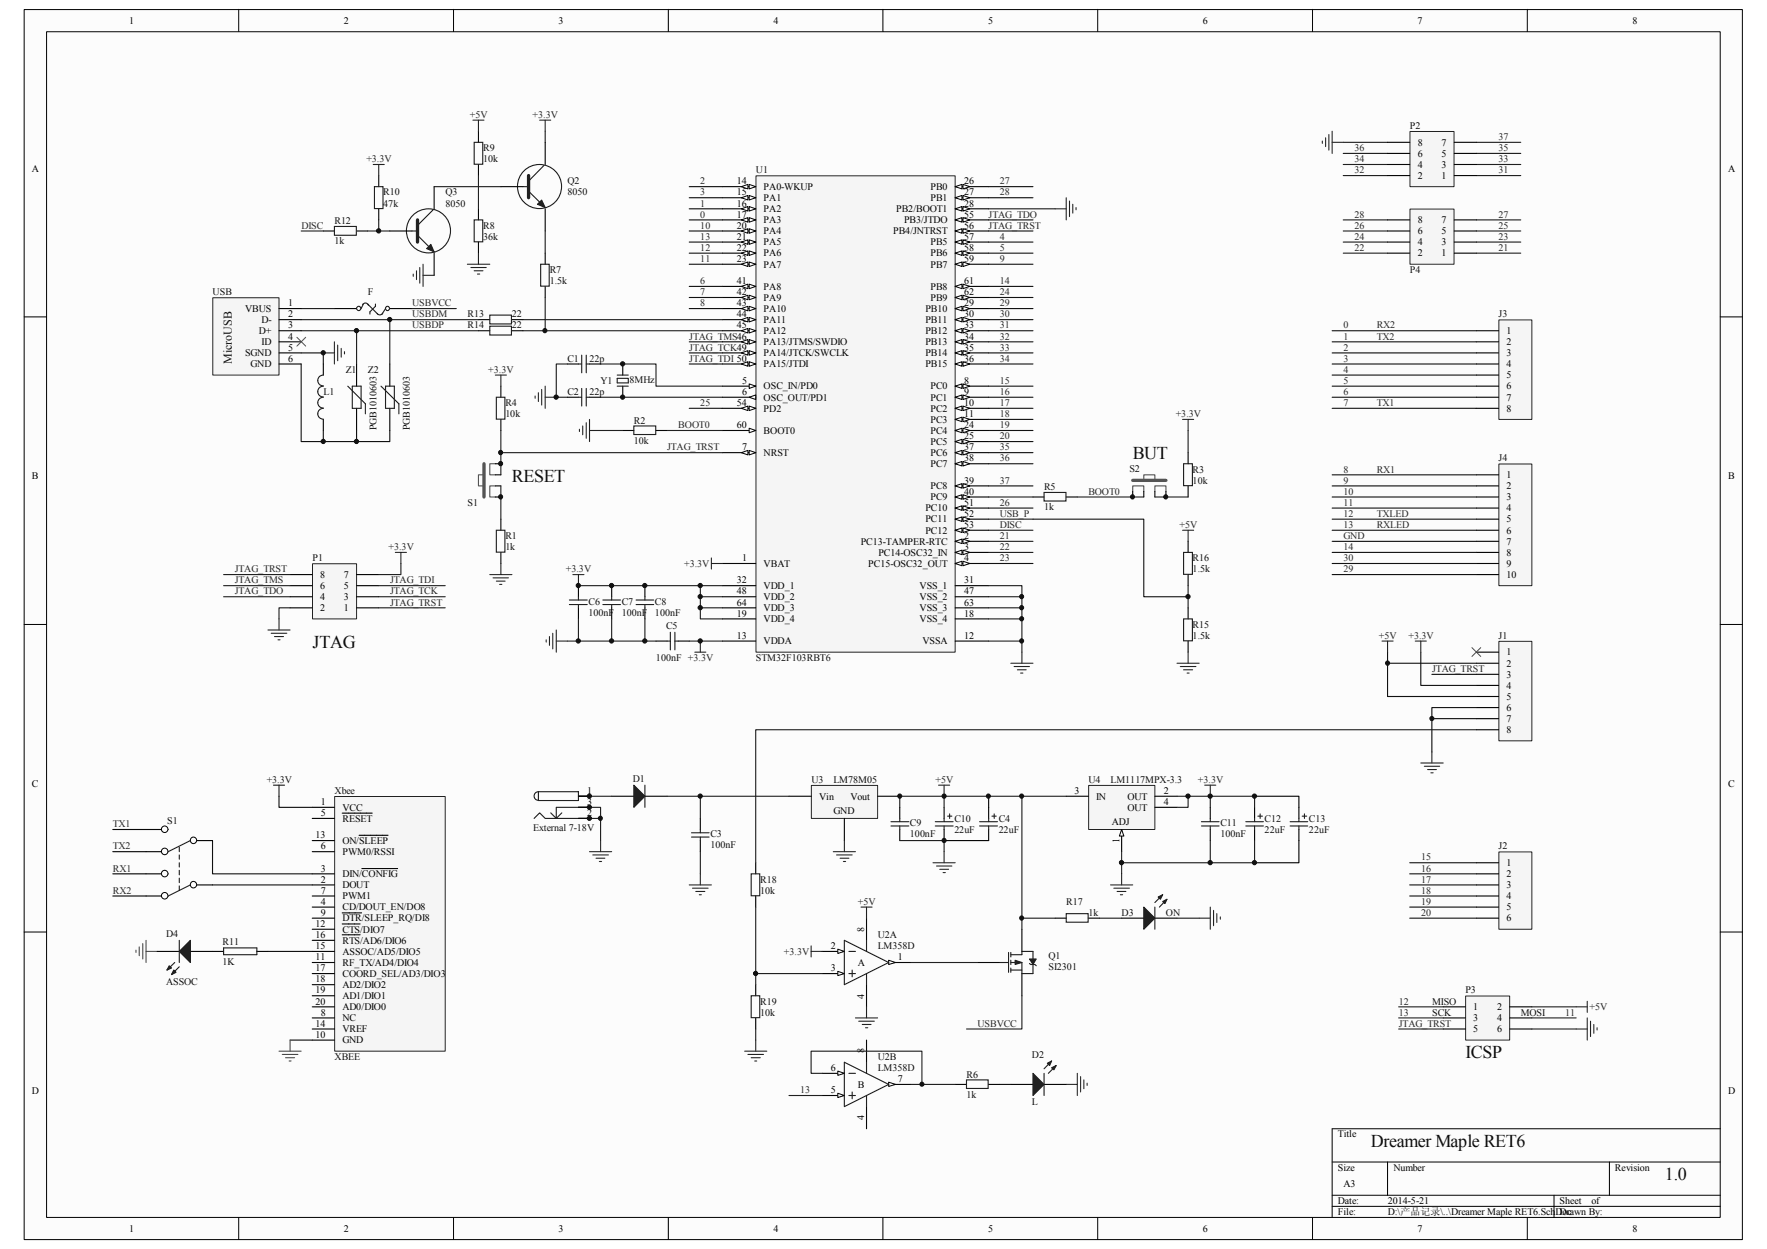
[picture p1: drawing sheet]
<svg xmlns="http://www.w3.org/2000/svg" width="297mm" height="210mm" viewBox="0 0 297 210" stroke-linecap="round" stroke-linejoin="round" font-family="sans-serif">
<defs><g id="words">
<g font-size="3" fill="#0e0e0e">
<text x="190.4" y="77.2">BUT</text>
<text x="86.1" y="80.9">RESET</text>
<text x="52.5" y="108.9">JTAG</text>
<text x="246.3" y="177.8">ICSP</text>
<text x="230.5" y="192.7">Dreamer Maple RET6</text>
<text x="279.9" y="198.3">1.0</text>
</g>
<text font-size="2" fill="#0e0e0e" x="39" y="61.2" transform="rotate(-90 39 61.2)">MicroUSB</text>
<g font-size="1.7">
<text x="21.7" y="4">1</text>
<text x="57.8" y="4">2</text>
<text x="93.9" y="4">3</text>
<text x="130" y="4">4</text>
<text x="166.1" y="4">5</text>
<text x="202.2" y="4">6</text>
<text x="238.3" y="4">7</text>
<text x="274.4" y="4">8</text>
<text x="5.3" y="28.9">A</text>
<text x="238.3" y="28.2">4</text>
<text x="238.3" y="26.3">6</text>
<text x="238.3" y="24.5">8</text>
<text x="242.3" y="28.2">3</text>
<text x="242.3" y="26.3">5</text>
<text x="242.3" y="24.5">7</text>
<text x="290.5" y="28.9">A</text>
<text x="123.9" y="31">14</text>
<text x="123.9" y="32.9">15</text>
<text x="123.9" y="34.7">16</text>
<text x="128.4" y="31.9">PA0-WKUP</text>
<text x="128.4" y="33.8">PA1</text>
<text x="128.4" y="35.6">PA2</text>
<text x="150.7" y="35.6">PB2/BOOT1</text>
<text x="156.4" y="31.9">PB0</text>
<text x="156.4" y="33.8">PB1</text>
<text x="162.1" y="31">26</text>
<text x="162.1" y="32.9">27</text>
<text x="162.1" y="34.7">28</text>
<text x="238.3" y="30.1">2</text>
<text x="242.3" y="30.1">1</text>
<text x="123.9" y="36.6">17</text>
<text x="123.9" y="38.4">20</text>
<text x="123.9" y="40.3">21</text>
<text x="128.4" y="37.5">PA3</text>
<text x="128.4" y="39.4">PA4</text>
<text x="128.4" y="41.2">PA5</text>
<text x="150.2" y="39.4">PB4/JNTRST</text>
<text x="152" y="37.5">PB3/JTDO</text>
<text x="156.4" y="41.2">PB5</text>
<text x="162.1" y="36.6">55</text>
<text x="162.1" y="40.3">57</text>
<text x="162.1" y="38.4">56</text>
<text x="238.3" y="41.2">4</text>
<text x="238.3" y="39.4">6</text>
<text x="238.3" y="37.5">8</text>
<text x="242.3" y="41.2">3</text>
<text x="242.3" y="39.4">5</text>
<text x="242.3" y="37.5">7</text>
<text x="123.9" y="42.2">22</text>
<text x="123.9" y="44">23</text>
<text x="123.9" y="47.8">41</text>
<text x="128.4" y="43.1">PA6</text>
<text x="128.4" y="45">PA7</text>
<text x="156.4" y="43.1">PB6</text>
<text x="156.4" y="45">PB7</text>
<text x="162.1" y="42.2">58</text>
<text x="162.1" y="44">59</text>
<text x="162.1" y="47.8">61</text>
<text x="238.3" y="43.1">2</text>
<text x="242.3" y="43.1">1</text>
<text x="41.2" y="52.4">VBUS</text>
<text x="48.4" y="53.3">2</text>
<text x="48.4" y="51.5">1</text>
<text x="123.9" y="49.6">42</text>
<text x="123.9" y="51.5">43</text>
<text x="123.9" y="53.3">44</text>
<text x="128.4" y="48.7">PA8</text>
<text x="128.4" y="50.5">PA9</text>
<text x="128.4" y="52.4">PA10</text>
<text x="155.6" y="52.4">PB10</text>
<text x="156.4" y="48.7">PB8</text>
<text x="156.4" y="50.5">PB9</text>
<text x="162.1" y="49.6">62</text>
<text x="162.1" y="51.5">29</text>
<text x="162.1" y="53.3">30</text>
<text x="41.2" y="59.9">SGND</text>
<text x="43.5" y="56.1">D+</text>
<text x="43.9" y="54.3">D-</text>
<text x="44" y="58">ID</text>
<text x="48.4" y="55.2">3</text>
<text x="48.4" y="57.1">4</text>
<text x="48.4" y="58.9">5</text>
<text x="123.9" y="55.2">45</text>
<text x="128.4" y="54.3">PA11</text>
<text x="128.4" y="56.1">PA12</text>
<text x="128.4" y="58">PA13/JTMS/SWDIO</text>
<text x="128.4" y="59.9">PA14/JTCK/SWCLK</text>
<text x="155.6" y="54.3">PB11</text>
<text x="155.6" y="56.1">PB12</text>
<text x="155.6" y="58">PB13</text>
<text x="155.6" y="59.9">PB14</text>
<text x="162.1" y="55.2">33</text>
<text x="162.1" y="57.1">34</text>
<text x="162.1" y="58.9">35</text>
<text x="253.2" y="56.1">1</text>
<text x="253.2" y="58">2</text>
<text x="253.2" y="59.9">3</text>
<text x="42.1" y="61.7">GND</text>
<text x="48.4" y="60.8">6</text>
<text x="124.8" y="64.5">5</text>
<text x="128.4" y="65.4">OSC_IN/PD0</text>
<text x="128.4" y="61.7">PA15/JTDI</text>
<text x="155.6" y="61.7">PB15</text>
<text x="156.4" y="65.4">PC0</text>
<text x="162.1" y="60.8">36</text>
<text x="162.1" y="64.5">8</text>
<text x="253.2" y="61.7">4</text>
<text x="253.2" y="63.6">5</text>
<text x="253.2" y="65.4">6</text>
<text x="123.9" y="72">60</text>
<text x="123.9" y="68.2">54</text>
<text x="124.8" y="66.4">6</text>
<text x="128.4" y="67.3">OSC_OUT/PD1</text>
<text x="128.4" y="69.2">PD2</text>
<text x="156.4" y="67.3">PC1</text>
<text x="156.4" y="69.2">PC2</text>
<text x="156.4" y="71">PC3</text>
<text x="162.1" y="66.4">9</text>
<text x="162.1" y="68.2">10</text>
<text x="162.1" y="70.1">11</text>
<text x="162.1" y="72">24</text>
<text x="253.2" y="67.3">7</text>
<text x="253.2" y="69.2">8</text>
<text x="124.8" y="75.7">7</text>
<text x="128.4" y="76.6">NRST</text>
<text x="128.4" y="72.9">BOOT0</text>
<text x="156.4" y="72.9">PC4</text>
<text x="156.4" y="74.8">PC5</text>
<text x="156.4" y="76.6">PC6</text>
<text x="162.1" y="73.8">25</text>
<text x="162.1" y="75.7">37</text>
<text x="162.1" y="77.6">38</text>
<text x="5.4" y="80.6">B</text>
<text x="156.4" y="78.5">PC7</text>
<text x="156.4" y="82.2">PC8</text>
<text x="162.1" y="81.3">39</text>
<text x="162.1" y="83.1">40</text>
<text x="253.2" y="80.3">1</text>
<text x="253.2" y="82.2">2</text>
<text x="290.5" y="80.6">B</text>
<text x="155.6" y="85.9">PC10</text>
<text x="155.6" y="87.8">PC11</text>
<text x="155.6" y="89.7">PC12</text>
<text x="156.4" y="84.1">PC9</text>
<text x="162.1" y="85">51</text>
<text x="162.1" y="86.9">52</text>
<text x="162.1" y="88.7">53</text>
<text x="253.2" y="84.1">3</text>
<text x="253.2" y="85.9">4</text>
<text x="253.2" y="87.8">5</text>
<text x="253.2" y="89.7">6</text>
<text x="124.8" y="94.3">1</text>
<text x="128.4" y="95.2">VBAT</text>
<text x="144.7" y="91.5">PC13-TAMPER-RTC</text>
<text x="146" y="95.2">PC15-OSC32_OUT</text>
<text x="147.7" y="93.4">PC14-OSC32_IN</text>
<text x="162.1" y="92.5">3</text>
<text x="162.1" y="94.3">4</text>
<text x="162.1" y="90.6">2</text>
<text x="253.2" y="91.5">7</text>
<text x="253.2" y="93.4">8</text>
<text x="253.2" y="95.2">9</text>
<text x="53.8" y="100.8">4</text>
<text x="53.8" y="99">6</text>
<text x="53.8" y="97.1">8</text>
<text x="57.8" y="100.8">3</text>
<text x="57.8" y="99">5</text>
<text x="57.8" y="97.1">7</text>
<text x="123.9" y="98">32</text>
<text x="123.9" y="99.9">48</text>
<text x="123.9" y="101.8">64</text>
<text x="128.4" y="99">VDD_1</text>
<text x="128.4" y="100.8">VDD_2</text>
<text x="154.6" y="99">VSS_1</text>
<text x="154.6" y="100.8">VSS_2</text>
<text x="162.1" y="98">31</text>
<text x="162.1" y="99.9">47</text>
<text x="162.1" y="101.8">63</text>
<text x="253.2" y="97.1">10</text>
<text x="53.8" y="102.7">2</text>
<text x="57.8" y="102.7">1</text>
<text x="123.9" y="103.6">19</text>
<text x="123.9" y="107.4">13</text>
<text x="128.4" y="102.7">VDD_3</text>
<text x="128.4" y="104.6">VDD_4</text>
<text x="154.6" y="102.7">VSS_3</text>
<text x="154.6" y="104.6">VSS_4</text>
<text x="162.1" y="103.6">18</text>
<text x="162.1" y="107.4">12</text>
<text x="128.4" y="108.3">VDDA</text>
<text x="155.1" y="108.3">VSSA</text>
<text x="253.2" y="110.2">1</text>
<text x="253.2" y="112">2</text>
<text x="253.2" y="113.9">3</text>
<text x="253.2" y="115.7">4</text>
<text x="253.2" y="117.6">5</text>
<text x="253.2" y="119.5">6</text>
<text x="253.2" y="121.3">7</text>
<text x="253.2" y="123.2">8</text>
<text x="5.4" y="132.2">C</text>
<text x="53.9" y="135.3">1</text>
<text x="53.9" y="137.2">5</text>
<text x="57.6" y="136.2">VCC</text>
<text x="98.7" y="133.4">1</text>
<text x="98.7" y="137.2">2</text>
<text x="98.7" y="135.3">3</text>
<text x="137.7" y="134.4">Vin</text>
<text x="140.1" y="136.8">GND</text>
<text x="143" y="134.4">Vout</text>
<text x="180.6" y="133.4">3</text>
<text x="184.3" y="134.4">IN</text>
<text x="189.5" y="134.4">OUT</text>
<text x="189.5" y="136.2">OUT</text>
<text x="195.7" y="133.4">2</text>
<text x="195.7" y="135.3">4</text>
<text x="290.5" y="132.2">C</text>
<text x="53" y="140.9">13</text>
<text x="53.9" y="142.7">6</text>
<text x="57.6" y="138.1">RESET</text>
<text x="57.6" y="143.7">PWM0/RSSI</text>
<text x="57.6" y="141.8">ON/SLEEP</text>
<text x="186.9" y="138.6">ADJ</text>
<text x="188.2" y="141.7" transform="rotate(-90 188.2 141.7)">1</text>
<text x="53.9" y="148.3">2</text>
<text x="53.9" y="146.5">3</text>
<text x="57.6" y="149.3">DOUT</text>
<text x="57.6" y="147.4">DIN/CONFIG</text>
<text x="253.2" y="145.5">1</text>
<text x="253.2" y="147.4">2</text>
<text x="253.2" y="149.3">3</text>
<text x="53" y="155.8">12</text>
<text x="53.9" y="152.1">4</text>
<text x="53.9" y="153.9">9</text>
<text x="53.9" y="150.2">7</text>
<text x="57.6" y="153">CD/DOUT_EN/DO8</text>
<text x="57.6" y="154.9">DTR/SLEEP_RQ/DI8</text>
<text x="57.6" y="151.1">PWM1</text>
<text x="253.2" y="151.1">4</text>
<text x="253.2" y="153">5</text>
<text x="253.2" y="154.9">6</text>
<text x="53" y="157.6">16</text>
<text x="53" y="159.5">15</text>
<text x="53" y="161.4">11</text>
<text x="57.6" y="156.7">CTS/DIO7</text>
<text x="57.6" y="158.6">RTS/AD6/DIO6</text>
<text x="57.6" y="160.4">ASSOC/AD5/DIO5</text>
<text x="139.7" y="159.5">2</text>
<text x="145.3" y="156.5" transform="rotate(-90 145.3 156.5)">8</text>
<text x="150.9" y="161.4">1</text>
<text x="53" y="163.2">17</text>
<text x="53" y="165.1">18</text>
<text x="53" y="167">19</text>
<text x="57.6" y="162.3">RF_TX/AD4/DIO4</text>
<text x="57.6" y="164.2">COORD_SEL/AD3/DIO3</text>
<text x="57.6" y="166">AD2/DIO2</text>
<text x="57.6" y="167.9">AD1/DIO1</text>
<text x="139.7" y="163.2">3</text>
<text x="144.2" y="162.3">A</text>
<text x="145.3" y="167.8" transform="rotate(-90 145.3 167.8)">4</text>
<text x="53" y="168.8">20</text>
<text x="53" y="172.6">14</text>
<text x="53.9" y="170.7">8</text>
<text x="57.6" y="171.6">NC</text>
<text x="57.6" y="169.8">AD0/DIO0</text>
<text x="57.6" y="173.5">VREF</text>
<text x="247.6" y="169.8">1</text>
<text x="247.6" y="171.6">3</text>
<text x="247.6" y="173.5">5</text>
<text x="251.7" y="169.8">2</text>
<text x="251.7" y="171.6">4</text>
<text x="251.7" y="173.5">6</text>
<text x="53" y="174.4">10</text>
<text x="57.6" y="175.3">GND</text>
<text x="145.3" y="177" transform="rotate(-90 145.3 177)">8</text>
<text x="5.3" y="183.9">D</text>
<text x="139.7" y="183.7">5</text>
<text x="139.7" y="180">6</text>
<text x="144.2" y="182.8">B</text>
<text x="150.9" y="181.9">7</text>
<text x="290.5" y="183.9">D</text>
<text x="145.3" y="188.3" transform="rotate(-90 145.3 188.3)">4</text>
<text x="224.9" y="191.1">Title</text>
<text x="224.9" y="196.7">Size</text>
<text x="234.2" y="196.7">Number</text>
<text x="271.5" y="196.7">Revision</text>
<text x="224.9" y="202.3">Date:</text>
<text x="225.8" y="199.5">A3</text>
<text x="233.3" y="202.3">2014-5-21</text>
<text x="262.2" y="202.3">Sheet</text>
<text x="267.5" y="202.3">of</text>
<text x="21.7" y="207">1</text>
<text x="57.8" y="207">2</text>
<text x="93.9" y="207">3</text>
<text x="130" y="207">4</text>
<text x="166.1" y="207">5</text>
<text x="202.2" y="207">6</text>
<text x="224.9" y="204.2">File:</text>
<text x="233.3" y="204.2">D:\产产产产\..\Dreamer Maple RET6.SchDoc</text>
<text x="238.3" y="207">7</text>
<text x="262.2" y="204.2">Drawn By:</text>
<text x="274.4" y="207">8</text>
</g>
<g font-size="1.7" fill="#262626">
<text x="79" y="19.8">+5V</text>
<text x="89.5" y="19.8">+3.3V</text>
<text x="251.9" y="23.5">37</text>
<text x="61.6" y="27.3">+3.3V</text>
<text x="227.7" y="29.1">32</text>
<text x="227.7" y="27.3">34</text>
<text x="227.7" y="25.4">36</text>
<text x="251.9" y="29.1">31</text>
<text x="251.9" y="27.3">33</text>
<text x="251.9" y="25.4">35</text>
<text x="117.7" y="31">2</text>
<text x="117.7" y="32.9">3</text>
<text x="117.7" y="34.7">1</text>
<text x="168.1" y="31">27</text>
<text x="168.1" y="32.9">28</text>
<text x="50.7" y="38.4">DISC</text>
<text x="117.7" y="38.4">10</text>
<text x="117.7" y="36.6">0</text>
<text x="117.7" y="40.3">13</text>
<text x="166.2" y="36.6">JTAG_TDO</text>
<text x="166.2" y="38.4">JTAG_TRST</text>
<text x="168.1" y="40.3">4</text>
<text x="227.7" y="40.3">24</text>
<text x="227.7" y="38.4">26</text>
<text x="227.7" y="36.6">28</text>
<text x="251.9" y="40.3">23</text>
<text x="251.9" y="38.4">25</text>
<text x="251.9" y="36.6">27</text>
<text x="117.7" y="44">11</text>
<text x="117.7" y="42.2">12</text>
<text x="117.7" y="47.8">6</text>
<text x="168.1" y="42.2">5</text>
<text x="168.1" y="44">9</text>
<text x="168.1" y="47.8">14</text>
<text x="227.7" y="42.2">22</text>
<text x="251.9" y="42.2">21</text>
<text x="69.3" y="53.3">USBDM</text>
<text x="69.3" y="51.5">USBVCC</text>
<text x="117.7" y="49.6">7</text>
<text x="117.7" y="51.5">8</text>
<text x="168.1" y="49.6">24</text>
<text x="168.1" y="51.5">29</text>
<text x="168.1" y="53.3">30</text>
<text x="69.3" y="55.2">USBDP</text>
<text x="115.9" y="57.1">JTAG_TMS46</text>
<text x="115.9" y="58.9">JTAG_TCK49</text>
<text x="168.1" y="55.2">31</text>
<text x="168.1" y="57.1">32</text>
<text x="168.1" y="58.9">33</text>
<text x="225.8" y="55.2">0</text>
<text x="225.8" y="57.1">1</text>
<text x="225.8" y="58.9">2</text>
<text x="231.4" y="57.1">TX2</text>
<text x="231.4" y="55.2">RX2</text>
<text x="82.1" y="62.7">+3.3V</text>
<text x="115.9" y="60.8">JTAG_TDI 50</text>
<text x="168.1" y="60.8">34</text>
<text x="168.1" y="64.5">15</text>
<text x="225.8" y="60.8">3</text>
<text x="225.8" y="62.7">4</text>
<text x="225.8" y="64.5">5</text>
<text x="114" y="72">BOOT0</text>
<text x="117.7" y="68.2">25</text>
<text x="168.1" y="66.4">16</text>
<text x="168.1" y="68.2">17</text>
<text x="168.1" y="70.1">18</text>
<text x="168.1" y="72">19</text>
<text x="197.7" y="70.1">+3.3V</text>
<text x="225.8" y="66.4">6</text>
<text x="225.8" y="68.2">7</text>
<text x="231.4" y="68.2">TX1</text>
<text x="112.1" y="75.7">JTAG_TRST</text>
<text x="168.1" y="73.8">20</text>
<text x="168.1" y="75.7">35</text>
<text x="168.1" y="77.6">36</text>
<text x="168.1" y="81.3">37</text>
<text x="183" y="83.1">BOOT0</text>
<text x="225.8" y="79.4">8</text>
<text x="225.8" y="81.3">9</text>
<text x="225.8" y="83.1">10</text>
<text x="231.4" y="79.4">RX1</text>
<text x="168.1" y="85">26</text>
<text x="168.1" y="88.7">DISC</text>
<text x="168.1" y="86.9">USB_P</text>
<text x="198.3" y="88.7">+5V</text>
<text x="225.8" y="85">11</text>
<text x="225.8" y="86.9">12</text>
<text x="225.8" y="88.7">13</text>
<text x="231.4" y="88.7">RXLED</text>
<text x="231.4" y="86.9">TXLED</text>
<text x="65.3" y="92.5">+3.3V</text>
<text x="115" y="95.2">+3.3V</text>
<text x="168.1" y="90.6">21</text>
<text x="168.1" y="92.5">22</text>
<text x="168.1" y="94.3">23</text>
<text x="225.8" y="92.5">14</text>
<text x="225.8" y="90.6">GND</text>
<text x="225.8" y="94.3">30</text>
<text x="39.5" y="96.2">JTAG_TRST</text>
<text x="39.5" y="98">JTAG_TMS</text>
<text x="39.5" y="99.9">JTAG_TDO</text>
<text x="65.6" y="99.9">JTAG_TCK</text>
<text x="65.6" y="98">JTAG_TDI</text>
<text x="65.6" y="101.8">JTAG_TRST</text>
<text x="95.1" y="96.2">+3.3V</text>
<text x="225.8" y="96.2">29</text>
<text x="231.8" y="107.4">+5V</text>
<text x="236.8" y="107.4">+3.3V</text>
<text x="240.7" y="112.9">JTAG_TRST</text>
<text x="157.3" y="131.6">+5V</text>
<text x="201.4" y="131.6">+3.3V</text>
<text x="19" y="139">TX1</text>
<text x="19" y="142.7">TX2</text>
<text x="19" y="146.5">RX1</text>
<text x="238.9" y="144.6">15</text>
<text x="238.9" y="146.5">16</text>
<text x="238.9" y="148.3">17</text>
<text x="19" y="150.2">RX2</text>
<text x="144.2" y="152.1">+5V</text>
<text x="238.9" y="150.2">18</text>
<text x="238.9" y="152.1">19</text>
<text x="238.9" y="153.9">20</text>
<text x="131.8" y="160.4">+3.3V</text>
<text x="164.3" y="172.6">USBVCC</text>
<text x="235.2" y="168.8">12</text>
<text x="235.2" y="170.7">13</text>
<text x="235.2" y="172.6">JTAG_TRST</text>
<text x="263.1" y="170.7">11</text>
<text x="267.2" y="169.8">+5V</text>
<text x="134.5" y="183.7">13</text>
</g>
<g font-size="1.7" fill="#0e0e0e">
<text x="237" y="21.7">P2</text>
<text x="81.2" y="25.4">R9</text>
<text x="81.2" y="27.3">10k</text>
<text x="127.1" y="29.1">U1</text>
<text x="64.4" y="32.9">R10</text>
<text x="64.4" y="34.7">47k</text>
<text x="74.9" y="32.9">Q3</text>
<text x="74.9" y="34.7">8050</text>
<text x="95.4" y="31">Q2</text>
<text x="95.4" y="32.9">8050</text>
<text x="56.3" y="37.7">R12</text>
<text x="56.3" y="41.1">1k</text>
<text x="81.2" y="38.4">R8</text>
<text x="81.2" y="40.3">36k</text>
<text x="92.4" y="45.9">R7</text>
<text x="92.4" y="47.8">1.5k</text>
<text x="237" y="45.9">P4</text>
<text x="35.7" y="49.6">USB</text>
<text x="61.8" y="49.6">F</text>
<text x="78.6" y="53.3">R13</text>
<text x="86.1" y="53.3">22</text>
<text x="251.9" y="53.3">J3</text>
<text x="78.6" y="55.2">R14</text>
<text x="86.1" y="55.2">22</text>
<text x="58.1" y="62.7">Z1</text>
<text x="61.8" y="62.7">Z2</text>
<text x="95.4" y="60.8">C1</text>
<text x="99.1" y="60.8">22p</text>
<text x="101" y="64.5">Y1</text>
<text x="105.8" y="64.3">8MHz</text>
<text x="54.4" y="66.4">L1</text>
<text x="85" y="68.2">R4</text>
<text x="85" y="70.1">10k</text>
<text x="95.4" y="66.4">C2</text>
<text x="99.1" y="66.4">22p</text>
<text x="106.5" y="71.2">R2</text>
<text x="63.3" y="72.3" transform="rotate(-90 63.3 72.3)">PGB1010603</text>
<text x="68.9" y="72.3" transform="rotate(-90 68.9 72.3)">PGB1010603</text>
<text x="106.5" y="74.6">10k</text>
<text x="251.9" y="77.6">J4</text>
<text x="175.5" y="82.4">R5</text>
<text x="189.9" y="79.2">S2</text>
<text x="200.5" y="79.4">R3</text>
<text x="200.5" y="81.3">10k</text>
<text x="78.6" y="85">S1</text>
<text x="175.5" y="85.8">1k</text>
<text x="52.5" y="94.3">P1</text>
<text x="85" y="90.6">R1</text>
<text x="85" y="92.5">1k</text>
<text x="200.5" y="94.3">R16</text>
<text x="98.9" y="101.6">C6</text>
<text x="104.5" y="101.6">C7</text>
<text x="110.1" y="101.6">C8</text>
<text x="200.5" y="96.2">1.5k</text>
<text x="98.9" y="103.5">100nF</text>
<text x="104.5" y="103.5">100nF</text>
<text x="110.1" y="103.5">100nF</text>
<text x="112" y="105.7">C5</text>
<text x="200.5" y="105.5">R15</text>
<text x="200.5" y="107.4">1.5k</text>
<text x="251.9" y="107.4">J1</text>
<text x="110.3" y="111.1">100nF +3.3V</text>
<text x="127.1" y="111.1">STM32F103RBT6</text>
<text x="106.4" y="131.4">D1</text>
<text x="136.4" y="131.6">U3</text>
<text x="140.1" y="131.6">LM78M05</text>
<text x="183" y="131.6">U4</text>
<text x="186.7" y="131.6">LM1117MPX-3.3</text>
<text x="56.3" y="133.4">Xbee</text>
<text x="28.1" y="138.5">S1</text>
<text x="89.6" y="139.6">External 7-18V</text>
<text x="119.4" y="140.7">C3</text>
<text x="119.4" y="142.6">100nF</text>
<text x="152.9" y="138.9">C9</text>
<text x="152.9" y="140.7">100nF</text>
<text x="160.4" y="138.1">C10</text>
<text x="160.4" y="140">22uF</text>
<text x="167.9" y="138.1">C4</text>
<text x="167.9" y="140">22uF</text>
<text x="205.1" y="138.9">C11</text>
<text x="205.1" y="140.7">100nF</text>
<text x="212.6" y="138.1">C12</text>
<text x="212.6" y="140">22uF</text>
<text x="220" y="138.1">C13</text>
<text x="220" y="140">22uF</text>
<text x="251.9" y="142.7">J2</text>
<text x="127.8" y="148.3">R18</text>
<text x="127.8" y="150.2">10k</text>
<text x="179.2" y="152.1">R17</text>
<text x="183" y="153.9">1k</text>
<text x="188.5" y="153.9">D3</text>
<text x="196" y="153.9">ON</text>
<text x="27.9" y="157.5">D4</text>
<text x="37.4" y="158.7">R11</text>
<text x="147.6" y="157.6">U2A</text>
<text x="147.6" y="159.5">LM358D</text>
<text x="176.3" y="161.2">Q1</text>
<text x="27.9" y="165.5">ASSOC</text>
<text x="37.4" y="162.1">1K</text>
<text x="176.3" y="163.1">SI2301</text>
<text x="246.3" y="167">P3</text>
<text x="127.8" y="168.8">R19</text>
<text x="127.8" y="170.7">10k</text>
<text x="240.7" y="168.8">MISO</text>
<text x="240.7" y="170.7">SCK</text>
<text x="255.6" y="170.7">MOSI</text>
<text x="56.3" y="178.1">XBEE</text>
<text x="147.6" y="178.1">U2B</text>
<text x="173.5" y="177.8">D2</text>
<text x="147.6" y="180">LM358D</text>
<text x="162.5" y="181.1">R6</text>
<text x="162.5" y="184.5">1k</text>
<text x="173.5" y="185.8">L</text>
</g>
<text font-size="1.7" fill="#1c1c1c" x="44.8" y="131.6">+3.3V</text>
</g></defs>
<path d="M4.1 1.7h288.8v206.6h-288.8z" fill="#fcfcfc"/>
<path d="M4.1 1.6h288.8v206.7h-288.8z" fill="none" stroke="#000" stroke-width=".17"/>
<path d="M7.9 5.4h281.3v199.2h-281.3z" fill="#fcfcfc"/>
<g fill="none" stroke="#000" stroke-width=".17">
<path d="M7.8 5.3h281.4v199.3h-281.4zM40.1 1.6v3.7M76.2 1.6v3.7M112.3 1.6v3.7M148.4 1.6v3.7M184.5 1.6v3.7M220.6 1.6v3.7M256.7 1.6v3.7M4.1 53.3h3.7M289.2 53.3h3.7M4.1 104.9h3.7M289.2 104.9h3.7"/>
<path d="M4.1 156.6h3.7M289.2 156.6h3.7M223.9 195.3h65.3M233.3 195.3v5.6M270.5 195.3v5.6M289.2 189.7h-65.3v14.9M40.1 204.6v3.7M76.2 204.6v3.7M112.3 204.6v3.7M148.4 204.6v3.7M184.5 204.6v3.7M220.6 204.6v3.7"/>
<path d="M223.9 200.9h65.3M223.9 202.7h65.3M256.7 204.6v3.7M261.2 200.9v3.7"/>
</g>
<path d="M127.1 29.6h33.5v80h-33.5z" fill="#f5f5f5"/>
<path d="M127.1 29.5h33.5v80.1h-33.5z" fill="none" stroke="#262626" stroke-width=".17"/>
<path d="M121.5 72.3h5.5" fill="none" stroke="#000" stroke-width=".19"/>
<path d="M125.9 72l1.1 .3-1.1 .4z" fill="#fcfcfc"/>
<path d="M125.9 72l1.1 .3-1.1 .4z" fill="none" stroke="#000" stroke-width=".17"/>
<path d="M121.5 76.1h5.5" fill="none" stroke="#000" stroke-width=".19"/>
<path d="M125.9 75.7l1.1 .4-1.1 .4z" fill="#fcfcfc"/>
<path d="M125.9 75.7l1.1 .4-1.1 .4z" fill="none" stroke="#000" stroke-width=".17"/>
<path d="M124.6 76.1l1.1-.4v.8z" fill="#fcfcfc"/>
<path d="M124.6 76.1l1.1-.4v.8z" fill="none" stroke="#000" stroke-width=".17"/>
<path d="M121.5 64.9h5.5" fill="none" stroke="#000" stroke-width=".19"/>
<path d="M125.9 64.5l1.1 .4-1.1 .4z" fill="#fcfcfc"/>
<path d="M125.9 64.5l1.1 .4-1.1 .4z" fill="none" stroke="#000" stroke-width=".17"/>
<path d="M121.5 66.8h5.5" fill="none" stroke="#000" stroke-width=".19"/>
<path d="M125.9 66.8l1.1-.4v.7z" fill="#fcfcfc"/>
<path d="M125.9 66.8l1.1-.4v.7z" fill="none" stroke="#000" stroke-width=".17"/>
<path d="M121.5 31.4h5.5" fill="none" stroke="#000" stroke-width=".19"/>
<path d="M125.9 31l1.1 .4-1.1 .3z" fill="#fcfcfc"/>
<path d="M125.9 31l1.1 .4-1.1 .3z" fill="none" stroke="#000" stroke-width=".17"/>
<path d="M124.6 31.4l1.1-.4v.7z" fill="#fcfcfc"/>
<path d="M124.6 31.4l1.1-.4v.7z" fill="none" stroke="#000" stroke-width=".17"/>
<path d="M121.5 33.2h5.5" fill="none" stroke="#000" stroke-width=".19"/>
<path d="M125.9 32.9l1.1 .3-1.1 .4z" fill="#fcfcfc"/>
<path d="M125.9 32.9l1.1 .3-1.1 .4z" fill="none" stroke="#000" stroke-width=".17"/>
<path d="M124.6 33.2l1.1-.3v.7z" fill="#fcfcfc"/>
<path d="M124.6 33.2l1.1-.3v.7z" fill="none" stroke="#000" stroke-width=".17"/>
<path d="M121.5 35.1h5.5" fill="none" stroke="#000" stroke-width=".19"/>
<path d="M125.9 34.7l1.1 .4-1.1 .4z" fill="#fcfcfc"/>
<path d="M125.9 34.7l1.1 .4-1.1 .4z" fill="none" stroke="#000" stroke-width=".17"/>
<path d="M124.6 35.1l1.1-.4v.8z" fill="#fcfcfc"/>
<path d="M124.6 35.1l1.1-.4v.8z" fill="none" stroke="#000" stroke-width=".17"/>
<path d="M121.5 37h5.5" fill="none" stroke="#000" stroke-width=".19"/>
<path d="M125.9 36.6l1.1 .4-1.1 .3z" fill="#fcfcfc"/>
<path d="M125.9 36.6l1.1 .4-1.1 .3z" fill="none" stroke="#000" stroke-width=".17"/>
<path d="M124.6 37l1.1-.4v.7z" fill="#fcfcfc"/>
<path d="M124.6 37l1.1-.4v.7z" fill="none" stroke="#000" stroke-width=".17"/>
<path d="M121.5 38.8h5.5" fill="none" stroke="#000" stroke-width=".19"/>
<path d="M125.9 38.4l1.1 .4-1.1 .4z" fill="#fcfcfc"/>
<path d="M125.9 38.4l1.1 .4-1.1 .4z" fill="none" stroke="#000" stroke-width=".17"/>
<path d="M124.6 38.8l1.1-.4v.8z" fill="#fcfcfc"/>
<path d="M124.6 38.8l1.1-.4v.8z" fill="none" stroke="#000" stroke-width=".17"/>
<path d="M121.5 40.7h5.5" fill="none" stroke="#000" stroke-width=".19"/>
<path d="M125.9 40.3l1.1 .4-1.1 .4z" fill="#fcfcfc"/>
<path d="M125.9 40.3l1.1 .4-1.1 .4z" fill="none" stroke="#000" stroke-width=".17"/>
<path d="M124.6 40.7l1.1-.4v.8z" fill="#fcfcfc"/>
<path d="M124.6 40.7l1.1-.4v.8z" fill="none" stroke="#000" stroke-width=".17"/>
<path d="M121.5 42.5h5.5" fill="none" stroke="#000" stroke-width=".19"/>
<path d="M125.9 42.2l1.1 .3-1.1 .4z" fill="#fcfcfc"/>
<path d="M125.9 42.2l1.1 .3-1.1 .4z" fill="none" stroke="#000" stroke-width=".17"/>
<path d="M124.6 42.5l1.1-.3v.7z" fill="#fcfcfc"/>
<path d="M124.6 42.5l1.1-.3v.7z" fill="none" stroke="#000" stroke-width=".17"/>
<path d="M121.5 44.4h5.5" fill="none" stroke="#000" stroke-width=".19"/>
<path d="M125.9 44l1.1 .4-1.1 .4z" fill="#fcfcfc"/>
<path d="M125.9 44l1.1 .4-1.1 .4z" fill="none" stroke="#000" stroke-width=".17"/>
<path d="M124.6 44.4l1.1-.4v.8z" fill="#fcfcfc"/>
<path d="M124.6 44.4l1.1-.4v.8z" fill="none" stroke="#000" stroke-width=".17"/>
<path d="M121.5 48.1h5.5" fill="none" stroke="#000" stroke-width=".19"/>
<path d="M125.9 47.8l1.1 .3-1.1 .4z" fill="#fcfcfc"/>
<path d="M125.9 47.8l1.1 .3-1.1 .4z" fill="none" stroke="#000" stroke-width=".17"/>
<path d="M124.6 48.1l1.1-.3v.7z" fill="#fcfcfc"/>
<path d="M124.6 48.1l1.1-.3v.7z" fill="none" stroke="#000" stroke-width=".17"/>
<path d="M121.5 50h5.5" fill="none" stroke="#000" stroke-width=".19"/>
<path d="M125.9 49.6l1.1 .4-1.1 .4z" fill="#fcfcfc"/>
<path d="M125.9 49.6l1.1 .4-1.1 .4z" fill="none" stroke="#000" stroke-width=".17"/>
<path d="M124.6 50l1.1-.4v.8z" fill="#fcfcfc"/>
<path d="M124.6 50l1.1-.4v.8z" fill="none" stroke="#000" stroke-width=".17"/>
<path d="M121.5 51.9h5.5" fill="none" stroke="#000" stroke-width=".19"/>
<path d="M125.9 51.5l1.1 .4-1.1 .3z" fill="#fcfcfc"/>
<path d="M125.9 51.5l1.1 .4-1.1 .3z" fill="none" stroke="#000" stroke-width=".17"/>
<path d="M124.6 51.9l1.1-.4v.7z" fill="#fcfcfc"/>
<path d="M124.6 51.9l1.1-.4v.7z" fill="none" stroke="#000" stroke-width=".17"/>
<path d="M121.5 53.7h5.5" fill="none" stroke="#000" stroke-width=".19"/>
<path d="M125.9 53.3l1.1 .4-1.1 .4z" fill="#fcfcfc"/>
<path d="M125.9 53.3l1.1 .4-1.1 .4z" fill="none" stroke="#000" stroke-width=".17"/>
<path d="M124.6 53.7l1.1-.4v.8z" fill="#fcfcfc"/>
<path d="M124.6 53.7l1.1-.4v.8z" fill="none" stroke="#000" stroke-width=".17"/>
<path d="M121.5 55.6h5.5" fill="none" stroke="#000" stroke-width=".19"/>
<path d="M125.9 55.2l1.1 .4-1.1 .4z" fill="#fcfcfc"/>
<path d="M125.9 55.2l1.1 .4-1.1 .4z" fill="none" stroke="#000" stroke-width=".17"/>
<path d="M124.6 55.6l1.1-.4v.8z" fill="#fcfcfc"/>
<path d="M124.6 55.6l1.1-.4v.8z" fill="none" stroke="#000" stroke-width=".17"/>
<path d="M121.5 57.4h5.5" fill="none" stroke="#000" stroke-width=".19"/>
<path d="M125.9 57.1l1.1 .3-1.1 .4z" fill="#fcfcfc"/>
<path d="M125.9 57.1l1.1 .3-1.1 .4z" fill="none" stroke="#000" stroke-width=".17"/>
<path d="M124.6 57.4l1.1-.3v.7z" fill="#fcfcfc"/>
<path d="M124.6 57.4l1.1-.3v.7z" fill="none" stroke="#000" stroke-width=".17"/>
<path d="M121.5 59.3h5.5" fill="none" stroke="#000" stroke-width=".19"/>
<path d="M125.9 58.9l1.1 .4-1.1 .4z" fill="#fcfcfc"/>
<path d="M125.9 58.9l1.1 .4-1.1 .4z" fill="none" stroke="#000" stroke-width=".17"/>
<path d="M124.6 59.3l1.1-.4v.8z" fill="#fcfcfc"/>
<path d="M124.6 59.3l1.1-.4v.8z" fill="none" stroke="#000" stroke-width=".17"/>
<path d="M121.5 61.2h5.5" fill="none" stroke="#000" stroke-width=".19"/>
<path d="M125.9 60.8l1.1 .4-1.1 .4z" fill="#fcfcfc"/>
<path d="M125.9 60.8l1.1 .4-1.1 .4z" fill="none" stroke="#000" stroke-width=".17"/>
<path d="M124.6 61.2l1.1-.4v.8z" fill="#fcfcfc"/>
<path d="M124.6 61.2l1.1-.4v.8z" fill="none" stroke="#000" stroke-width=".17"/>
<path d="M160.6 31.4h5.6" fill="none" stroke="#000" stroke-width=".19"/>
<path d="M160.6 31.4l1.1-.4v.7z" fill="#fcfcfc"/>
<path d="M160.6 31.4l1.1-.4v.7z" fill="none" stroke="#000" stroke-width=".17"/>
<path d="M161.9 31l1.1 .4-1.1 .3z" fill="#fcfcfc"/>
<path d="M161.9 31l1.1 .4-1.1 .3z" fill="none" stroke="#000" stroke-width=".17"/>
<path d="M160.6 33.2h5.6" fill="none" stroke="#000" stroke-width=".19"/>
<path d="M160.6 33.2l1.1-.3v.7z" fill="#fcfcfc"/>
<path d="M160.6 33.2l1.1-.3v.7z" fill="none" stroke="#000" stroke-width=".17"/>
<path d="M161.9 32.9l1.1 .3-1.1 .4z" fill="#fcfcfc"/>
<path d="M161.9 32.9l1.1 .3-1.1 .4z" fill="none" stroke="#000" stroke-width=".17"/>
<path d="M160.6 35.1h5.6" fill="none" stroke="#000" stroke-width=".19"/>
<path d="M160.6 35.1l1.1-.4v.8z" fill="#fcfcfc"/>
<path d="M160.6 35.1l1.1-.4v.8z" fill="none" stroke="#000" stroke-width=".17"/>
<path d="M161.9 34.7l1.1 .4-1.1 .4z" fill="#fcfcfc"/>
<path d="M161.9 34.7l1.1 .4-1.1 .4z" fill="none" stroke="#000" stroke-width=".17"/>
<path d="M160.6 37h5.6" fill="none" stroke="#000" stroke-width=".19"/>
<path d="M160.6 37l1.1-.4v.7z" fill="#fcfcfc"/>
<path d="M160.6 37l1.1-.4v.7z" fill="none" stroke="#000" stroke-width=".17"/>
<path d="M161.9 36.6l1.1 .4-1.1 .3z" fill="#fcfcfc"/>
<path d="M161.9 36.6l1.1 .4-1.1 .3z" fill="none" stroke="#000" stroke-width=".17"/>
<path d="M160.6 38.8h5.6" fill="none" stroke="#000" stroke-width=".19"/>
<path d="M160.6 38.8l1.1-.4v.8z" fill="#fcfcfc"/>
<path d="M160.6 38.8l1.1-.4v.8z" fill="none" stroke="#000" stroke-width=".17"/>
<path d="M161.9 38.4l1.1 .4-1.1 .4z" fill="#fcfcfc"/>
<path d="M161.9 38.4l1.1 .4-1.1 .4z" fill="none" stroke="#000" stroke-width=".17"/>
<path d="M160.6 40.7h5.6" fill="none" stroke="#000" stroke-width=".19"/>
<path d="M160.6 40.7l1.1-.4v.8z" fill="#fcfcfc"/>
<path d="M160.6 40.7l1.1-.4v.8z" fill="none" stroke="#000" stroke-width=".17"/>
<path d="M161.9 40.3l1.1 .4-1.1 .4z" fill="#fcfcfc"/>
<path d="M161.9 40.3l1.1 .4-1.1 .4z" fill="none" stroke="#000" stroke-width=".17"/>
<path d="M160.6 42.5h5.6" fill="none" stroke="#000" stroke-width=".19"/>
<path d="M160.6 42.5l1.1-.3v.7z" fill="#fcfcfc"/>
<path d="M160.6 42.5l1.1-.3v.7z" fill="none" stroke="#000" stroke-width=".17"/>
<path d="M161.9 42.2l1.1 .3-1.1 .4z" fill="#fcfcfc"/>
<path d="M161.9 42.2l1.1 .3-1.1 .4z" fill="none" stroke="#000" stroke-width=".17"/>
<path d="M160.6 44.4h5.6" fill="none" stroke="#000" stroke-width=".19"/>
<path d="M160.6 44.4l1.1-.4v.8z" fill="#fcfcfc"/>
<path d="M160.6 44.4l1.1-.4v.8z" fill="none" stroke="#000" stroke-width=".17"/>
<path d="M161.9 44l1.1 .4-1.1 .4z" fill="#fcfcfc"/>
<path d="M161.9 44l1.1 .4-1.1 .4z" fill="none" stroke="#000" stroke-width=".17"/>
<path d="M160.6 48.1h5.6" fill="none" stroke="#000" stroke-width=".19"/>
<path d="M160.6 48.1l1.1-.3v.7z" fill="#fcfcfc"/>
<path d="M160.6 48.1l1.1-.3v.7z" fill="none" stroke="#000" stroke-width=".17"/>
<path d="M161.9 47.8l1.1 .3-1.1 .4z" fill="#fcfcfc"/>
<path d="M161.9 47.8l1.1 .3-1.1 .4z" fill="none" stroke="#000" stroke-width=".17"/>
<path d="M160.6 50h5.6" fill="none" stroke="#000" stroke-width=".19"/>
<path d="M160.6 50l1.1-.4v.8z" fill="#fcfcfc"/>
<path d="M160.6 50l1.1-.4v.8z" fill="none" stroke="#000" stroke-width=".17"/>
<path d="M161.9 49.6l1.1 .4-1.1 .4z" fill="#fcfcfc"/>
<path d="M161.9 49.6l1.1 .4-1.1 .4z" fill="none" stroke="#000" stroke-width=".17"/>
<path d="M160.6 51.9h5.6" fill="none" stroke="#000" stroke-width=".19"/>
<path d="M160.6 51.9l1.1-.4v.7z" fill="#fcfcfc"/>
<path d="M160.6 51.9l1.1-.4v.7z" fill="none" stroke="#000" stroke-width=".17"/>
<path d="M161.9 51.5l1.1 .4-1.1 .3z" fill="#fcfcfc"/>
<path d="M161.9 51.5l1.1 .4-1.1 .3z" fill="none" stroke="#000" stroke-width=".17"/>
<path d="M160.6 53.7h5.6" fill="none" stroke="#000" stroke-width=".19"/>
<path d="M160.6 53.7l1.1-.4v.8z" fill="#fcfcfc"/>
<path d="M160.6 53.7l1.1-.4v.8z" fill="none" stroke="#000" stroke-width=".17"/>
<path d="M161.9 53.3l1.1 .4-1.1 .4z" fill="#fcfcfc"/>
<path d="M161.9 53.3l1.1 .4-1.1 .4z" fill="none" stroke="#000" stroke-width=".17"/>
<path d="M160.6 55.6h5.6" fill="none" stroke="#000" stroke-width=".19"/>
<path d="M160.6 55.6l1.1-.4v.8z" fill="#fcfcfc"/>
<path d="M160.6 55.6l1.1-.4v.8z" fill="none" stroke="#000" stroke-width=".17"/>
<path d="M161.9 55.2l1.1 .4-1.1 .4z" fill="#fcfcfc"/>
<path d="M161.9 55.2l1.1 .4-1.1 .4z" fill="none" stroke="#000" stroke-width=".17"/>
<path d="M160.6 57.4h5.6" fill="none" stroke="#000" stroke-width=".19"/>
<path d="M160.6 57.4l1.1-.3v.7z" fill="#fcfcfc"/>
<path d="M160.6 57.4l1.1-.3v.7z" fill="none" stroke="#000" stroke-width=".17"/>
<path d="M161.9 57.1l1.1 .3-1.1 .4z" fill="#fcfcfc"/>
<path d="M161.9 57.1l1.1 .3-1.1 .4z" fill="none" stroke="#000" stroke-width=".17"/>
<path d="M160.6 59.3h5.6" fill="none" stroke="#000" stroke-width=".19"/>
<path d="M160.6 59.3l1.1-.4v.8z" fill="#fcfcfc"/>
<path d="M160.6 59.3l1.1-.4v.8z" fill="none" stroke="#000" stroke-width=".17"/>
<path d="M161.9 58.9l1.1 .4-1.1 .4z" fill="#fcfcfc"/>
<path d="M161.9 58.9l1.1 .4-1.1 .4z" fill="none" stroke="#000" stroke-width=".17"/>
<path d="M160.6 61.2h5.6" fill="none" stroke="#000" stroke-width=".19"/>
<path d="M160.6 61.2l1.1-.4v.8z" fill="#fcfcfc"/>
<path d="M160.6 61.2l1.1-.4v.8z" fill="none" stroke="#000" stroke-width=".17"/>
<path d="M161.9 60.8l1.1 .4-1.1 .4z" fill="#fcfcfc"/>
<path d="M161.9 60.8l1.1 .4-1.1 .4z" fill="none" stroke="#000" stroke-width=".17"/>
<path d="M160.6 64.9h5.6" fill="none" stroke="#000" stroke-width=".19"/>
<path d="M160.6 64.9l1.1-.4v.8z" fill="#fcfcfc"/>
<path d="M160.6 64.9l1.1-.4v.8z" fill="none" stroke="#000" stroke-width=".17"/>
<path d="M161.9 64.5l1.1 .4-1.1 .4z" fill="#fcfcfc"/>
<path d="M161.9 64.5l1.1 .4-1.1 .4z" fill="none" stroke="#000" stroke-width=".17"/>
<path d="M160.6 66.8h5.6" fill="none" stroke="#000" stroke-width=".19"/>
<path d="M160.6 66.8l1.1-.4v.7z" fill="#fcfcfc"/>
<path d="M160.6 66.8l1.1-.4v.7z" fill="none" stroke="#000" stroke-width=".17"/>
<path d="M161.9 66.4l1.1 .4-1.1 .3z" fill="#fcfcfc"/>
<path d="M161.9 66.4l1.1 .4-1.1 .3z" fill="none" stroke="#000" stroke-width=".17"/>
<path d="M160.6 68.6h5.6" fill="none" stroke="#000" stroke-width=".19"/>
<path d="M160.6 68.6l1.1-.4v.8z" fill="#fcfcfc"/>
<path d="M160.6 68.6l1.1-.4v.8z" fill="none" stroke="#000" stroke-width=".17"/>
<path d="M161.9 68.2l1.1 .4-1.1 .4z" fill="#fcfcfc"/>
<path d="M161.9 68.2l1.1 .4-1.1 .4z" fill="none" stroke="#000" stroke-width=".17"/>
<path d="M160.6 70.5h5.6" fill="none" stroke="#000" stroke-width=".19"/>
<path d="M160.6 70.5l1.1-.4v.8z" fill="#fcfcfc"/>
<path d="M160.6 70.5l1.1-.4v.8z" fill="none" stroke="#000" stroke-width=".17"/>
<path d="M161.9 70.1l1.1 .4-1.1 .4z" fill="#fcfcfc"/>
<path d="M161.9 70.1l1.1 .4-1.1 .4z" fill="none" stroke="#000" stroke-width=".17"/>
<path d="M160.6 72.3h5.6" fill="none" stroke="#000" stroke-width=".19"/>
<path d="M160.6 72.3l1.1-.3v.7z" fill="#fcfcfc"/>
<path d="M160.6 72.3l1.1-.3v.7z" fill="none" stroke="#000" stroke-width=".17"/>
<path d="M161.9 72l1.1 .3-1.1 .4z" fill="#fcfcfc"/>
<path d="M161.9 72l1.1 .3-1.1 .4z" fill="none" stroke="#000" stroke-width=".17"/>
<path d="M160.6 74.2h5.6" fill="none" stroke="#000" stroke-width=".19"/>
<path d="M160.6 74.2l1.1-.4v.8z" fill="#fcfcfc"/>
<path d="M160.6 74.2l1.1-.4v.8z" fill="none" stroke="#000" stroke-width=".17"/>
<path d="M161.9 73.8l1.1 .4-1.1 .4z" fill="#fcfcfc"/>
<path d="M161.9 73.8l1.1 .4-1.1 .4z" fill="none" stroke="#000" stroke-width=".17"/>
<path d="M160.6 76.1h5.6" fill="none" stroke="#000" stroke-width=".19"/>
<path d="M160.6 76.1l1.1-.4v.8z" fill="#fcfcfc"/>
<path d="M160.6 76.1l1.1-.4v.8z" fill="none" stroke="#000" stroke-width=".17"/>
<path d="M161.9 75.7l1.1 .4-1.1 .4z" fill="#fcfcfc"/>
<path d="M161.9 75.7l1.1 .4-1.1 .4z" fill="none" stroke="#000" stroke-width=".17"/>
<path d="M160.6 77.9h5.6" fill="none" stroke="#000" stroke-width=".19"/>
<path d="M160.6 77.9l1.1-.3v.7z" fill="#fcfcfc"/>
<path d="M160.6 77.9l1.1-.3v.7z" fill="none" stroke="#000" stroke-width=".17"/>
<path d="M161.9 77.6l1.1 .3-1.1 .4z" fill="#fcfcfc"/>
<path d="M161.9 77.6l1.1 .3-1.1 .4z" fill="none" stroke="#000" stroke-width=".17"/>
<path d="M160.6 81.7h5.6" fill="none" stroke="#000" stroke-width=".19"/>
<path d="M160.6 81.7l1.1-.4v.7z" fill="#fcfcfc"/>
<path d="M160.6 81.7l1.1-.4v.7z" fill="none" stroke="#000" stroke-width=".17"/>
<path d="M161.9 81.3l1.1 .4-1.1 .3z" fill="#fcfcfc"/>
<path d="M161.9 81.3l1.1 .4-1.1 .3z" fill="none" stroke="#000" stroke-width=".17"/>
<path d="M160.6 83.5h5.6" fill="none" stroke="#000" stroke-width=".19"/>
<path d="M160.6 83.5l1.1-.4v.8z" fill="#fcfcfc"/>
<path d="M160.6 83.5l1.1-.4v.8z" fill="none" stroke="#000" stroke-width=".17"/>
<path d="M161.9 83.1l1.1 .4-1.1 .4z" fill="#fcfcfc"/>
<path d="M161.9 83.1l1.1 .4-1.1 .4z" fill="none" stroke="#000" stroke-width=".17"/>
<path d="M160.6 85.4h5.6" fill="none" stroke="#000" stroke-width=".19"/>
<path d="M160.6 85.4l1.1-.4v.8z" fill="#fcfcfc"/>
<path d="M160.6 85.4l1.1-.4v.8z" fill="none" stroke="#000" stroke-width=".17"/>
<path d="M161.9 85l1.1 .4-1.1 .4z" fill="#fcfcfc"/>
<path d="M161.9 85l1.1 .4-1.1 .4z" fill="none" stroke="#000" stroke-width=".17"/>
<path d="M160.6 87.2h5.6" fill="none" stroke="#000" stroke-width=".19"/>
<path d="M160.6 87.2l1.1-.3v.7z" fill="#fcfcfc"/>
<path d="M160.6 87.2l1.1-.3v.7z" fill="none" stroke="#000" stroke-width=".17"/>
<path d="M161.9 86.9l1.1 .3-1.1 .4z" fill="#fcfcfc"/>
<path d="M161.9 86.9l1.1 .3-1.1 .4z" fill="none" stroke="#000" stroke-width=".17"/>
<path d="M160.6 89.1h5.6" fill="none" stroke="#000" stroke-width=".19"/>
<path d="M160.6 89.1l1.1-.4v.8z" fill="#fcfcfc"/>
<path d="M160.6 89.1l1.1-.4v.8z" fill="none" stroke="#000" stroke-width=".17"/>
<path d="M161.9 88.7l1.1 .4-1.1 .4z" fill="#fcfcfc"/>
<path d="M161.9 88.7l1.1 .4-1.1 .4z" fill="none" stroke="#000" stroke-width=".17"/>
<path d="M160.6 91h5.6" fill="none" stroke="#000" stroke-width=".19"/>
<path d="M160.6 91l1.1-.4v.8z" fill="#fcfcfc"/>
<path d="M160.6 91l1.1-.4v.8z" fill="none" stroke="#000" stroke-width=".17"/>
<path d="M161.9 90.6l1.1 .4-1.1 .4z" fill="#fcfcfc"/>
<path d="M161.9 90.6l1.1 .4-1.1 .4z" fill="none" stroke="#000" stroke-width=".17"/>
<path d="M160.6 92.8h5.6" fill="none" stroke="#000" stroke-width=".19"/>
<path d="M160.6 92.8l1.1-.3v.7z" fill="#fcfcfc"/>
<path d="M160.6 92.8l1.1-.3v.7z" fill="none" stroke="#000" stroke-width=".17"/>
<path d="M161.9 92.5l1.1 .3-1.1 .4z" fill="#fcfcfc"/>
<path d="M161.9 92.5l1.1 .3-1.1 .4z" fill="none" stroke="#000" stroke-width=".17"/>
<path d="M160.6 94.7h5.6" fill="none" stroke="#000" stroke-width=".19"/>
<path d="M160.6 94.7l1.1-.4v.8z" fill="#fcfcfc"/>
<path d="M160.6 94.7l1.1-.4v.8z" fill="none" stroke="#000" stroke-width=".17"/>
<path d="M161.9 94.3l1.1 .4-1.1 .4z" fill="#fcfcfc"/>
<path d="M161.9 94.3l1.1 .4-1.1 .4z" fill="none" stroke="#000" stroke-width=".17"/>
<path d="M121.5 68.6h5.5" fill="none" stroke="#000" stroke-width=".19"/>
<path d="M125.9 68.2l1.1 .4-1.1 .4z" fill="#fcfcfc"/>
<path d="M125.9 68.2l1.1 .4-1.1 .4z" fill="none" stroke="#000" stroke-width=".17"/>
<path d="M124.6 68.6l1.1-.4v.8z" fill="#fcfcfc"/>
<path d="M124.6 68.6l1.1-.4v.8z" fill="none" stroke="#000" stroke-width=".17"/>
<g fill="none" stroke="#000" stroke-width=".19">
<path d="M54.4 38.8h1.8M59.9 38.8h1.9M63.7 29.5v1.9M63.7 35.1v1.9M80.4 22.1v1.8M80.4 27.6v1.9M80.4 35.1v1.9M80.4 40.7v1.8M80.4 53.7h1.9M80.4 55.6h1.9M86.1 53.7h1.8M86.1 55.6h1.8"/>
<path d="M91.6 42.5v1.9M91.6 48.1v1.9M83.3 79.8h.9M83.3 77.9h.9M84.2 64.9v1.9M84.2 70.5v1.8M95.4 61.2h1.8M95.4 66.8h1.8M99.1 61.2h1.9M99.1 66.8h1.9M104.7 61.2v1.8M104.7 64.9v1.9"/>
<path d="M104.7 72.3h1.8M110.3 72.3h1.8M199.7 76.1v1.8M83.3 83.5h.9M83.3 81.7h.9M84.2 87.2v1.9M84.2 92.8v1.9M97.2 98.4v1.9M102.8 98.4v1.9M108.4 98.4v1.9M121.5 94.7h5.5M121.5 98.4h5.5"/>
<path d="M160.6 98.4h5.6M173.6 83.5h1.9M179.2 83.5h1.9M190.4 82.6v.9M192.3 82.6v.9M194.1 82.6v.9M196 82.6v.9M199.7 81.7v1.8M199.7 91v1.8M199.7 96.6v1.8M97.2 102.2v1.8M102.8 102.2v1.8"/>
<path d="M108.4 102.2v1.8M110.3 107.7h1.8M114 107.7h1.9M121.5 100.3h5.5M121.5 102.2h5.5M121.5 104h5.5M121.5 107.7h5.5M160.6 100.3h5.6M160.6 102.2h5.6M160.6 104h5.6M160.6 107.7h5.6M199.7 102.2v1.8"/>
<path d="M199.7 107.7v1.9M97.2 133.8h1.9M97.2 137.5h1.9M97.2 135.7h1.9M127 145v1.9M127 150.6v1.8M160.6 182.2h1.9M166.2 182.2h1.9"/>
</g>
<g fill="none" stroke="#1c1c1c" stroke-width=".19">
<path d="M50.6 38.8h3.8M56.2 38.1h3.7v1.4h-3.7zM61.8 38.8h3.7M62.9 31.4h1.5v3.7h-1.5zM63.7 37v1.8M79.7 37h1.4v3.6h-1.4zM79.7 23.9h1.4v3.7h-1.4zM91.6 22.1v1.8M50.6 53.7h29.8M50.6 55.6h29.8M82.3 53h3.7v1.4h-3.7zM82.3 54.8h3.7v1.5h-3.7z"/>
<path d="M87.9 53.7h33.6M87.9 55.6h33.6M90.9 44.4h1.4v3.7h-1.4zM97.8 59.7v3M98.5 59.7v3M83.4 66.8h1.5v3.6h-1.5zM84.2 72.3v7.5M84.2 76.1h37.3M95.4 61.2h-1.9v5.6h1.9M97.2 61.2h.6M97.2 66.8h.6M97.8 65.3v2.9"/>
<path d="M98.5 65.3v2.9M98.5 61.2h.6M98.5 66.8h.6M101 61.2h9.3v3.7h11.2M101 66.8h20.5M101 72.3h3.7M103.8 63.6h1.8v.7h-1.8zM103.8 64.9h1.8M103.8 63h1.8M106.5 71.6h3.7v1.4h-3.7zM112.1 72.3h9.4M199 77.9h1.4v3.7h-1.4z"/>
<path d="M83.4 89.1h1.5v3.7h-1.5zM84.2 81.7v5.5M97.2 98.4h20.5M121.5 98.4h-3.8v5.6h3.8M166.2 98.4h5.6v9.3h-5.6M166.2 83.5h7.4M166.2 89.1h7.4M166.2 91h7.4M166.2 92.8h7.4M166.2 87.2h7.4M175.5 82.8h3.7v1.4h-3.7zM181.1 83.5h11.2"/>
<path d="M194.1 83.5h5.6M199 92.8h1.4v3.7h-1.4zM199.7 98.4v3.8M95.4 107.7h14.9M95.7 100.8h3M95.7 101.6h3M97.2 100.3v.5M97.2 101.6v.6M97.2 104v3.7M101.3 100.8h3M101.3 101.6h3M102.8 100.3v.5"/>
<path d="M102.8 101.6v.6M102.8 104v3.7M106.9 100.8h3M106.9 101.6h3M108.4 100.3v.5M108.4 101.6v.6M108.4 104v3.7M112.1 107.7h.6M112.7 106.3v2.9M113.4 106.3v2.9M113.4 107.7h.6M115.9 107.7h5.6"/>
<path d="M117.7 102.2h3.8M117.7 100.3h3.8M166.2 102.2h5.6M166.2 100.3h5.6M166.2 104h5.6M199 104h1.4v3.7h-1.4zM89.8 137.5l.9-.9 .9 .9h5.6M90.5 133.1h6.7v1.4h-6.7zM90.5 133.1a.72 .72 0 0 0-.7 .7 .72 .72 0 0 0 .7 .7M94.4 136.6l-.9 .9M97.2 135.7h-3.7v1.8l-.9-.9M126.3 146.9h1.4v3.6h-1.4z"/>
<path d="M162.5 181.5h3.6v1.4h-3.6z"/>
</g>
<g fill="none" stroke="#262626" stroke-width=".19">
<path d="M62.7 27.6h1.9M63.7 27.6v1.9M79.5 20.2h1.9M80.4 20.2v1.9M90.7 20.2h1.9M91.6 20.2v1.9M177.4 35.1h1.8M179.2 33.2v3.8M179.8 33.8v2.6M180.3 34.3v1.5M180.9 34.9v.4M69.5 46.1v.3"/>
<path d="M70 45.5v1.5M70.6 45v2.6M71.1 44.4v3.7M71.1 46.3h1.9M78.6 44.4h3.7M79.2 45h2.5M79.7 45.5h1.5M80.3 46.1h.3M80.4 42.5v1.9M83.3 63h1.8M84.2 63v1.9M90 66.5v.4"/>
<path d="M90.5 66v1.5M91.1 65.4v2.7M91.6 64.9v3.7M91.6 66.8h1.9M97.4 72.1v.4M98 71.6v1.5M98.5 71v2.7M99.1 70.5v3.7M99.1 72.3h1.9M198.8 70.5h1.9M199.7 70.5v1.8M82.3 96.6h3.8"/>
<path d="M82.9 97.1h2.6M83.4 97.7h1.5M84 98.2h.4M84.2 94.7v1.9M96.3 96.6h1.9M97.2 96.6v1.8M119.6 93.8v1.8M119.6 94.7h1.9M198.8 89.1h1.9M199.7 89.1v1.9M91.8 107.5v.4M92.4 107v1.5"/>
<path d="M92.9 106.4v2.7M93.5 105.9v3.7M93.5 107.7h1.9M116.8 109.6h1.9M117.7 107.7v1.9M169.9 111.5h3.7M170.5 112h2.6M171 112.6h1.5M171.6 113.1h.4M171.8 109.6v1.9M197.9 111.5h3.7M198.4 112h2.6"/>
<path d="M199 112.6h1.5M199.6 113.1h.3M199.7 109.6v1.9"/>
</g>
<path d="M81.4 79.8h-1v1.9h1M83.3 77.9h-1v1.9h1M83.3 81.7h-1v1.8h1M190.4 82.6v-.9h1.9v.9M192.3 80.7v-.9h1.8v.9M194.1 82.6v-.9h1.9v.9" fill="none" stroke="#535353" stroke-width=".19"/>
<path d="M81.4 77.9v5.6M190.4 80.7h5.6" fill="none" stroke="#535353" stroke-width=".56"/>
<g fill="none" stroke="#0e0e0e" stroke-width=".19">
<path d="M115.9 31.4h5.6M115.9 33.2h5.6M115.9 35.1h5.6M115.9 37h5.6M115.9 38.8h5.6M166.2 31.4h7.4M166.2 33.2h7.4M166.2 37h7.4M166.2 38.8h7.4M115.9 42.5h5.6M115.9 44.4h5.6M115.9 48.1h5.6"/>
<path d="M115.9 50h5.6M115.9 51.9h5.6M115.9 57.4h5.6M115.9 59.3h5.6M166.2 42.5h7.4M166.2 44.4h7.4M166.2 48.1h7.4M166.2 50h7.4M166.2 51.9h7.4M166.2 57.4h7.4M166.2 59.3h7.4M166.2 55.6h7.4"/>
<path d="M166.2 53.7h7.4M166.2 40.7h7.4M115.9 61.2h5.6M115.9 68.6h5.6M166.2 61.2h7.4M166.2 68.6h7.4M166.2 77.9h7.4M166.2 76.1h7.4M166.2 74.2h7.4M166.2 72.3h7.4M166.2 70.5h7.4M166.2 66.8h7.4"/>
<path d="M166.2 64.9h7.4M166.2 94.7h7.4M166.2 85.4h7.4M166.2 81.7h7.4"/>
</g>
<path d="M252 53.8h5.5v16.7h-5.5z" fill="#f5f5f5"/>
<path d="M252 53.8h5.5v16.7h-5.5z" fill="none" stroke="#262626" stroke-width=".17"/>
<path d="M248.2 55.6h3.7M248.2 57.4h3.7M248.2 59.3h3.7M248.2 61.2h3.7M248.2 63h3.7M248.2 64.9h3.7M248.2 66.8h3.7M248.2 68.6h3.7" fill="none" stroke="#000" stroke-width=".19"/>
<path d="M252 78h5.5v20.4h-5.5z" fill="#f5f5f5"/>
<path d="M252 78h5.5v20.4h-5.5z" fill="none" stroke="#262626" stroke-width=".17"/>
<path d="M248.2 79.8h3.7M248.2 81.7h3.7M248.2 83.5h3.7M248.2 85.4h3.7M248.2 87.2h3.7M248.2 89.1h3.7M248.2 91h3.7M248.2 92.8h3.7M248.2 94.7h3.7M248.2 96.6h3.7M169.9 182.2h3.7M175.5 182.2h3.7" fill="none" stroke="#000" stroke-width=".19"/>
<g fill="none" stroke="#0e0e0e" stroke-width=".19">
<path d="M223.9 55.6h24.3M223.9 57.4h24.3M223.9 59.3h24.3M223.9 61.2h24.3M223.9 63h24.3M223.9 64.9h24.3M223.9 66.8h24.3M223.9 68.6h24.3M223.9 79.8h24.3M223.9 81.7h24.3M223.9 83.5h24.3M223.9 85.4h24.3"/>
<path d="M223.9 87.2h24.3M223.9 89.1h24.3M223.9 91h24.3M223.9 92.8h24.3"/>
</g>
<path d="M173.6 180.4l1.9 1.8-1.9 1.9z" fill="#1c1c1c"/>
<path d="M176.8 178.3l-1.3 1.3M177.5 179.1l-1.3 1.3M173.6 180.4l1.9 1.8-1.9 1.9z" fill="none" stroke="#1c1c1c" stroke-width=".19"/>
<path d="M176.8 179.5l.7-.4-.3 .7z" fill="#1c1c1c"/>
<path d="M176.8 179.5l.7-.4-.3 .7z" fill="none" stroke="#1c1c1c" stroke-width=".19"/>
<path d="M176.1 178.7l.7-.4-.4 .8z" fill="#1c1c1c"/>
<path d="M176.1 178.7l.7-.4-.4 .8zM175.5 180.4v3.7" fill="none" stroke="#1c1c1c" stroke-width=".19"/>
<path d="M179.2 182.2h1.9M181.1 180.4v3.7M181.6 180.9v2.6M182.2 181.5v1.5M182.7 182v.4" fill="none" stroke="#262626" stroke-width=".19"/>
<path d="M115.9 40.7h5.6M168.1 182.2h1.8" fill="none" stroke="#0e0e0e" stroke-width=".19"/>
<path d="M252 143.2h5.5v13h-5.5z" fill="#f5f5f5"/>
<path d="M252 143.2h5.5v13h-5.5z" fill="none" stroke="#262626" stroke-width=".17"/>
<path d="M248.2 145h3.7M248.2 146.9h3.7M248.2 148.7h3.7M248.2 150.6h3.7M248.2 152.4h3.7M248.2 154.3h3.7" fill="none" stroke="#000" stroke-width=".19"/>
<path d="M252 107.8h5.5v16.7h-5.5z" fill="#f5f5f5"/>
<path d="M252 107.8h5.5v16.7h-5.5z" fill="none" stroke="#262626" stroke-width=".17"/>
<path d="M248.2 109.6h3.7M248.2 111.5h3.7M248.2 113.3h3.7M248.2 115.2h3.7M248.2 117.1h3.7M248.2 118.9h3.7M102.8 133.8h3.7M108.4 133.8h3.7M248.2 120.8h3.7M248.2 122.6h3.7" fill="none" stroke="#000" stroke-width=".19"/>
<path d="M233.3 109.6v7.5h14.9M238.8 109.6v5.6h9.4M240.7 113.3h7.5M248.2 118.9h-7.5v7.5M240.7 120.8h7.5M237 145h11.2M237 146.9h11.2M237 148.7h11.2M237 150.6h11.2M237 152.4h11.2M237 154.3h11.2" fill="none" stroke="#0e0e0e" stroke-width=".19"/>
<path d="M232.3 107.7h1.9M233.3 107.7v1.9M237.9 107.7h1.9M238.8 107.7v1.9M238.8 128.2h3.8M239.4 128.8h2.6M240 129.3h1.5M240.5 129.9h.4M240.7 126.4v1.8" fill="none" stroke="#262626" stroke-width=".19"/>
<path d="M106.5 132l1.9 1.8-1.9 1.9z" fill="#1c1c1c"/>
<g fill="none" stroke="#1c1c1c" stroke-width=".19">
<path d="M99.1 135.7h1.9v5.6M99.1 137.5h1.9M106.5 132l1.9 1.8-1.9 1.9zM108.4 132v3.7M116.2 140h3M117.7 139.4v.6M157.2 138.1h3M157.2 138.8h3M158.7 137.5v.6M158.7 138.8v.6M159.3 137.2h.7M159.6 136.8v.7"/>
<path d="M202 138.1h2.9M202 138.8h2.9M203.5 137.5v.6M203.5 138.8v.6M209.4 138.1h3M209.4 138.8h3M210.9 137.5v.6M210.9 138.8v.6M211.5 137.2h.7M211.8 136.8v.7M116.2 140.7h3M117.7 140.7v.6"/>
<path d="M179.2 153.5h3.7v1.5h-3.7zM126.3 167.3h1.4v3.7h-1.4z"/>
</g>
<g fill="none" stroke="#262626" stroke-width=".19">
<path d="M157.8 132h1.8M158.7 132v1.8M202.5 132h1.9M203.5 132v1.8M99.1 143.1h3.7M99.6 143.7h2.7M100.2 144.2h1.5M100.7 144.8h.4M101 141.3v1.8M156.8 145h3.8M157.4 145.5h2.6M158 146.1h1.5"/>
<path d="M158.5 146.6h.4M158.7 143.1v1.9M186.7 148.7h3.7M187.2 149.3h2.7M187.8 149.8h1.5M188.3 150.4h.4M188.5 146.9v1.8"/>
</g>
<g fill="none" stroke="#000" stroke-width=".19">
<path d="M117.7 137.5v1.9M158.7 135.7v1.8M158.7 139.4v1.9M203.5 135.7v1.8M203.5 139.4v1.9M210.9 135.7v1.8M210.9 139.4v1.9M117.7 141.3v1.8M177.4 154.3h1.8M183 154.3h1.8M188.5 154.3h3.8M194.1 154.3h3.8"/>
<path d="M127 165.5v1.8M127 171.1v1.8"/>
</g>
<path d="M192.3 152.4l1.8 1.9-1.8 1.9z" fill="#1c1c1c"/>
<path d="M192.3 152.4l1.8 1.9-1.8 1.9zM195.4 150.4l-1.3 1.3M196.2 151.1l-1.3 1.3" fill="none" stroke="#1c1c1c" stroke-width=".19"/>
<path d="M195.4 151.5l.8-.4-.4 .7z" fill="#1c1c1c"/>
<path d="M195.4 151.5l.8-.4-.4 .7z" fill="none" stroke="#1c1c1c" stroke-width=".19"/>
<path d="M194.7 150.7l.7-.3-.3 .7z" fill="#1c1c1c"/>
<path d="M194.1 152.4v3.8M194.7 150.7l.7-.3-.3 .7z" fill="none" stroke="#1c1c1c" stroke-width=".19"/>
<path d="M52.6 94.8h7.3v9.2h-7.3z" fill="#f5f5f5"/>
<path d="M52.5 94.7h7.4v9.3h-7.4z" fill="none" stroke="#262626" stroke-width=".17"/>
<path d="M65.5 38.8h3.8M73 31.4v3.7M73 42.5v3.8M48.8 98.4h3.7M48.8 96.6h3.7M59.9 98.4h3.8M59.9 96.6h3.8M48.8 102.2h3.7M48.8 100.3h3.7M59.9 102.2h3.8M59.9 100.3h3.8" fill="none" stroke="#000" stroke-width=".19"/>
<path d="M222.3 23.7v.4M222.8 23.2v1.4M223.4 22.6v2.6M223.9 22.1v3.7M223.9 23.9h1.9M66.5 92.8h1.8M67.4 92.8v1.9M45 105.9h3.8M45.6 106.4h2.6M46.1 107h1.6M46.7 107.5h.4M46.9 104v1.9" fill="none" stroke="#262626" stroke-width=".19"/>
<g fill="none" stroke="#1c1c1c" stroke-width=".19">
<path d="M69.3 38.8h.9M72.8 35.3l-2.6 2.6M225.8 23.9h7.5M225.8 25.8h7.5M225.8 27.6h7.5M225.8 29.5h7.5M225.8 37h7.5M225.8 38.8h7.5M248.2 23.9h7.4M248.2 25.8h7.4M248.2 27.6h7.4M248.2 29.5h7.4"/>
<path d="M248.2 37h7.4M248.2 38.8h7.4M225.8 40.7h7.5M248.2 40.7h7.4M199.7 72.3v3.8M37.6 98.4h11.2M37.6 96.6h11.2M63.7 98.4h11.1M67.4 94.7v1.9h-3.7M37.6 100.3h11.2M48.8 102.2h-1.9v1.8M63.7 100.3h11.1"/>
<path d="M63.7 102.2h11.1"/>
<circle cx="72" cy="38.8" r="3.7"/>
</g>
<path d="M70.2 37v3.7" fill="none" stroke="#1c1c1c" stroke-width=".56"/>
<path d="M72.4 41.1l.6 1.2-1.3-.5z" fill="#1c1c1c"/>
<path d="M72.4 41.1l.6 1.2-1.3-.5z" fill="none" stroke="#1c1c1c" stroke-width=".17"/>
<g fill="none" stroke="#1c1c1c" stroke-width=".19">
<path d="M70.4 39.8l2.6 2.5M87.9 31.4h1M91.4 27.8l-2.5 2.6"/>
<circle cx="90.7" cy="31.3" r="3.7"/>
</g>
<path d="M88.9 29.5v3.7" fill="none" stroke="#1c1c1c" stroke-width=".56"/>
<path d="M84.2 31.4h3.7M91.6 23.9v3.7M91.6 35.1v3.7" fill="none" stroke="#000" stroke-width=".19"/>
<path d="M90.3 34.3l.8-.7 .5 1.3z" fill="#1c1c1c"/>
<path d="M90.3 34.3l.8-.7 .5 1.3z" fill="none" stroke="#1c1c1c" stroke-width=".17"/>
<path d="M73 31.4h11.2M80.4 29.5v5.6M89 32.3l2.6 2.6M91.6 38.8v3.7M91.6 50v5.6M149.8 138.1h3M149.8 138.8h3M151.3 137.5v.6M151.3 138.8v.6" fill="none" stroke="#1c1c1c" stroke-width=".19"/>
<path d="M54.4 59.3h1.8M56.2 57.4v3.8M56.8 58v2.6M57.4 58.5v1.5M57.9 59.1v.4" fill="none" stroke="#262626" stroke-width=".19"/>
<path d="M151.3 135.7v1.8M151.3 139.4v1.9" fill="none" stroke="#000" stroke-width=".19"/>
<path d="M246.4 167.4h7.4v7.4h-7.4z" fill="#f5f5f5"/>
<path d="M246.4 167.4h7.4v7.4h-7.4z" fill="none" stroke="#262626" stroke-width=".17"/>
<path d="M242.6 169.2h3.7M242.6 171.1h3.7M242.6 172.9h3.7M253.8 169.2h3.7M253.8 171.1h3.7M253.8 172.9h3.7" fill="none" stroke="#000" stroke-width=".19"/>
<path d="M235.1 169.2h7.5M235.1 171.1h7.5M235.1 172.9h7.5M257.5 169.2h7.5M257.5 171.1h7.5M257.5 172.9h7.5" fill="none" stroke="#1c1c1c" stroke-width=".19"/>
<path d="M265 172.9h1.8M265 169.2h1.8M266.8 168.3v1.8M266.8 171.1v3.7M267.4 171.6v2.6M267.9 172.2v1.5M268.5 172.7v.4" fill="none" stroke="#262626" stroke-width=".19"/>
<path d="M136.4 132h11.1v5.5h-11.1z" fill="#f5f5f5"/>
<path d="M136.4 132h11.1v5.5h-11.1z" fill="none" stroke="#262626" stroke-width=".17"/>
<path d="M132.6 133.8h3.8M141.9 137.5v3.8M147.5 133.8h3.8" fill="none" stroke="#000" stroke-width=".19"/>
<path d="M183 132h11.1v7.4h-11.1z" fill="#f5f5f5"/>
<path d="M183 132h11.1v7.4h-11.1z" fill="none" stroke="#262626" stroke-width=".17"/>
<path d="M188.5 139.4v3.7" fill="none" stroke="#000" stroke-width=".19"/>
<path d="M188.5 139.4l.4 1.1h-.7z" fill="#fcfcfc"/>
<path d="M188.5 139.4l.4 1.1h-.7z" fill="none" stroke="#000" stroke-width=".17"/>
<path d="M56.2 51.9h3.7M65.5 51.9h3.8M179.2 133.8h3.8M194.1 133.8h3.8M194.1 135.7h3.8M171.8 156.2v3.7M164.3 161.8h3.8M171.8 163.6v3.7" fill="none" stroke="#000" stroke-width=".19"/>
<path d="M140.1 143.1h3.7M140.6 143.7h2.7M141.2 144.2h1.5M141.8 144.8h.4M141.9 141.3v1.8" fill="none" stroke="#262626" stroke-width=".19"/>
<g fill="none" stroke="#1c1c1c" stroke-width=".19">
<path d="M50.6 51.9h5.6M61 51.2a.54 .54 0 0 1 .5-.3 .54 .54 0 0 1 .4 .4M61.1 51.1l-.4 .8M61.8 51.1l1.7 1.7M63.1 51.1v.4l-.9 .9v.4M64.3 52.6a.56 .56 0 0 1-.9 .1M64.8 51.9l-.6 .9M69.3 51.9h7.4M197.9 133.8h5.6v1.9M199.7 133.8v1.9h-1.8M171.8 159.9h1.8v1.3M168.1 161.8h1.4"/>
<path d="M169.5 160.1v3.3M169.9 160.4h1.9M169.9 161.8h1.9v1.8M169.9 163h1.9M169.9 160.1v.7M169.9 161.4v.7M169.9 162.7v.7M173.6 162.1v1.5"/>
<circle cx="60.3" cy="51.8" r=".36"/>
<circle cx="65.1" cy="51.8" r=".35"/>
</g>
<path d="M170.6 161.4l1.2 .4-1.2 .3z" fill="#1c1c1c"/>
<path d="M170.6 161.4l1.2 .4-1.2 .3z" fill="none" stroke="#1c1c1c" stroke-width=".17"/>
<path d="M171.8 159.9v.5M171.8 163.6h1.8" fill="none" stroke="#1c1c1c" stroke-width=".19"/>
<path d="M173.1 161.2h1.1l-.6 .9z" fill="#1c1c1c"/>
<path d="M173.1 161.2h1.1l-.6 .9z" fill="none" stroke="#1c1c1c" stroke-width=".17"/>
<path d="M173.1 161.9l.2 .2h.7l.2 .2" fill="none" stroke="#1c1c1c" stroke-width=".19"/>
<path d="M138.2 159.9h3.7" fill="none" stroke="#000" stroke-width=".19"/>
<path d="M140.8 159.5l1.1 .4-1.1 .3z" fill="#fcfcfc"/>
<path d="M140.8 159.5l1.1 .4-1.1 .3z" fill="none" stroke="#000" stroke-width=".17"/>
<path d="M138.2 163.6h3.7" fill="none" stroke="#000" stroke-width=".19"/>
<path d="M140.8 163.2l1.1 .4-1.1 .4z" fill="#fcfcfc"/>
<path d="M140.8 163.2l1.1 .4-1.1 .4z" fill="none" stroke="#000" stroke-width=".17"/>
<path d="M149.4 161.8h3.7" fill="none" stroke="#000" stroke-width=".19"/>
<path d="M149.4 161.4l1.1 .4-1.1 .3z" fill="#fcfcfc"/>
<path d="M149.4 161.4l1.1 .4-1.1 .3z" fill="none" stroke="#000" stroke-width=".17"/>
<path d="M145.7 154.3v3.7M145.7 165.5v3.7M145.7 174.8v3.7M138.2 184.1h3.7M145.7 186v3.7" fill="none" stroke="#000" stroke-width=".19"/>
<path d="M141.9 158l7.5 3.8-7.5 3.7zM142.7 159.9h1.1M145.7 158v1.9M142.7 163.6h1.1M143.3 163v1.2M145.7 163.6v1.9" fill="none" stroke="#1c1c1c" stroke-width=".19"/>
<path d="M140.8 183.7l1.1 .4-1.1 .3z" fill="#fcfcfc"/>
<path d="M140.8 183.7l1.1 .4-1.1 .3z" fill="none" stroke="#000" stroke-width=".17"/>
<path d="M138.2 180.4h3.7" fill="none" stroke="#000" stroke-width=".19"/>
<path d="M140.8 180l1.1 .4-1.1 .3z" fill="#fcfcfc"/>
<path d="M140.8 180l1.1 .4-1.1 .3z" fill="none" stroke="#000" stroke-width=".17"/>
<path d="M149.4 182.2h3.7" fill="none" stroke="#000" stroke-width=".19"/>
<path d="M149.4 181.9l1.1 .3-1.1 .4z" fill="#fcfcfc"/>
<path d="M149.4 181.9l1.1 .3-1.1 .4z" fill="none" stroke="#000" stroke-width=".17"/>
<g fill="none" stroke="#1c1c1c" stroke-width=".19">
<path d="M166.2 35.1h11.2M59.9 55.6v5.6M65.5 53.7v7.5M54.4 68.6a.91 .91 0 0 0-1 .9 .91 .91 0 0 0 1 .9M54.4 66.8a.91 .91 0 0 0-1 .9 .91 .91 0 0 0 1 .9M54.4 64.9a.91 .91 0 0 0-1 .9 .91 .91 0 0 0 1 .9M54.4 63a.91 .91 0 0 0-1 .9 .91 .91 0 0 0 1 1M58.5 64.9l2.9 3v1.7M59.2 64.9h1.5v3.7h-1.5zM64 64.9l3.1 3v1.7M64.8 64.9h1.5v3.7h-1.5zM99.1 133.8h3.7"/>
<path d="M117.7 133.8v3.7M158.7 133.8v1.9M171.8 133.8v22.4M179.2 133.8h-27.9v1.9M127 152.4v13.1M151.3 141.3h7.4v1.8M203.5 141.3v3.7h-15v-1.9M127 172.9v1.9M141.9 178.5l7.5 3.7-7.5 3.8zM145.7 178.5v1.9M153.1 161.8h11.2M171.8 167.3v5.6h-9.3"/>
<path d="M132.6 184.1h5.6M142.7 180.4h1.1M142.7 184.1h1.1M143.3 183.5v1.2M145.7 184.1v1.9"/>
</g>
<g fill="none" stroke="#262626" stroke-width=".19">
<path d="M115.9 148.7h3.7M116.4 149.3h2.6M117 149.8h1.5M117.6 150.4h.3M117.7 146.9v1.8M136.4 159v1.8M136.4 159.9h1.8M144.7 152.4h1.9M145.7 152.4v1.9M125.2 176.7h3.7M125.7 177.2h2.7M126.3 177.8h1.5"/>
<path d="M126.9 178.3h.3M127 174.8v1.9M143.8 171.1h3.7M144.4 171.6h2.6M144.9 172.2h1.5M145.5 172.7h.4M145.7 169.2v1.9"/>
</g>
<path d="M54.4 61.2v1.8M54.4 70.5v1.8M59.9 61.2v3.7M59.9 68.6v3.7M65.5 61.2v3.7M65.5 68.6v3.7" fill="none" stroke="#000" stroke-width=".19"/>
<path d="M237.1 35.2h7.3v9.2h-7.3z" fill="#f5f5f5"/>
<path d="M237 35.1h7.4v9.3h-7.4z" fill="none" stroke="#262626" stroke-width=".17"/>
<path d="M233.3 38.8h3.7M233.3 37h3.7M244.5 38.8h3.7M244.5 37h3.7M233.3 42.5h3.7M233.3 40.7h3.7M244.5 42.5h3.7M244.5 40.7h3.7" fill="none" stroke="#000" stroke-width=".19"/>
<path d="M237.1 22.1h7.3v9.3h-7.3z" fill="#f5f5f5"/>
<path d="M237 22.1h7.4v9.3h-7.4z" fill="none" stroke="#262626" stroke-width=".17"/>
<path d="M233.3 29.5h3.7M233.3 27.6h3.7M233.3 25.8h3.7M233.3 23.9h3.7M244.5 29.5h3.7M244.5 27.6h3.7M244.5 25.8h3.7M244.5 23.9h3.7" fill="none" stroke="#000" stroke-width=".19"/>
<g fill="none" stroke="#1c1c1c" stroke-width=".19">
<path d="M225.8 42.5h7.5M248.2 42.5h7.4M171.8 107.7v1.9M112.1 133.8h20.5M203.5 133.8h7.4v1.9M248.2 122.6h-121.2v22.4M117.7 143.1v3.8M171.8 154.3h5.6M184.8 154.3h3.7M188.5 145v1.9M197.9 154.3h3.7M210.9 141.3v3.7h-7.4"/>
<path d="M127 163.6h11.2M138.2 180.4h-1.8v-3.7h18.6v5.5h-1.9M155 182.2h5.6"/>
</g>
<path d="M201.6 154.3h1.9M203.5 152.4v3.8M204 153v2.6M204.6 153.5v1.5M205.1 154.1v.4" fill="none" stroke="#262626" stroke-width=".19"/>
<path d="M35.8 50.1h11.1v12.9h-11.1z" fill="#f5f5f5"/>
<path d="M35.8 50h11.1v13h-11.1z" fill="none" stroke="#262626" stroke-width=".17"/>
<path d="M46.9 51.9h3.7M46.9 53.7h3.7M46.9 55.6h3.7M46.9 57.4h3.7M46.9 59.3h3.7M46.9 61.2h3.7" fill="none" stroke="#000" stroke-width=".19"/>
<path d="M49.9 56.7l1.5 1.5M51.4 56.7l-1.5 1.5" fill="none" stroke="#4c4c4c" stroke-width=".17"/>
<path d="M56.3 133.9h18.5v42.8h-18.5z" fill="#f5f5f5"/>
<path d="M56.3 133.9h18.5v42.8h-18.5z" fill="none" stroke="#262626" stroke-width=".17"/>
<g fill="none" stroke="#000" stroke-width=".19">
<path d="M52.5 135.7h3.7M52.5 137.5h3.7M57.5 136.7h5.1M26.4 159.9h3.7M32 159.9h5.6M43.2 159.9h1.8M52.5 148.7h3.7M52.5 146.9h3.7M52.5 152.4h3.7M52.5 143.1h3.7M52.5 141.3h3.7M52.5 154.3h3.7"/>
<path d="M52.5 156.2h3.7M52.5 158h3.7M52.5 159.9h3.7M52.5 150.6h3.7M57.5 153.4h3.3M57.5 155.3h3M57.5 157.1h3M60.4 140.4h4.8M60.8 146h6M52.5 161.8h3.7M52.5 163.6h3.7M52.5 165.5h3.7"/>
<path d="M52.5 167.3h3.7M52.5 169.2h3.7M52.5 172.9h3.7M52.5 174.8h3.7M52.5 171.1h3.7"/>
</g>
<path d="M173.6 87.2h18.7v13.1h7.4M46.9 133.8v1.9h5.6M35.7 141.3v5.6h16.8M35.7 148.7h16.8M45 159.9h7.5M48.8 174.8h3.7" fill="none" stroke="#0e0e0e" stroke-width=".19"/>
<path d="M46 132h1.8M46.9 132v1.8M37.6 159.3h5.6v1.1h-5.6z" fill="none" stroke="#1c1c1c" stroke-width=".19"/>
<path d="M22.9 159.7v.4M23.4 159.1v1.5M24 158.6v2.6M24.6 158v3.8M24.6 159.9h1.8M46.9 176.7h3.7M47.5 177.2h2.6M48 177.8h1.5M48.6 178.3h.3M48.8 174.8v1.9" fill="none" stroke="#4c4c4c" stroke-width=".19"/>
<path d="M32 158v3.8l-1.9-1.9z" fill="#1c1c1c"/>
<path d="M32 158v3.8l-1.9-1.9zM29.4 161.8l-1.3 1.2M30.1 162.5l-1.3 1.3" fill="none" stroke="#1c1c1c" stroke-width=".19"/>
<path d="M28.4 162.3l.4 .4-.7 .3z" fill="#1c1c1c"/>
<path d="M28.4 162.3l.4 .4-.7 .3z" fill="none" stroke="#1c1c1c" stroke-width=".19"/>
<path d="M29.2 163l.4 .4-.8 .4z" fill="#1c1c1c"/>
<g fill="none" stroke="#1c1c1c" stroke-width=".19">
<path d="M164.7 138.1h3M164.7 138.8h3M166.2 137.5v.6M166.2 138.8v.6M166.7 137.2h.8M167.1 136.8v.7M216.9 138.1h2.9M216.9 138.8h2.9M218.4 137.5v.6M218.4 138.8v.6M218.9 137.2h.8M219.3 136.8v.7"/>
<path d="M30.1 158v3.8M29.2 163l.4 .4-.8 .4z"/>
</g>
<path d="M50.6 59.3h3.8v1.9M50.6 61.2v13h9.3M54.4 72.3v1.9M59.9 72.3v1.9h5.6v-1.9M223.9 94.7h24.3M223.9 96.6h24.3M233.3 111.5h14.9" fill="none" stroke="#0e0e0e" stroke-width=".19"/>
<path d="M247.4 108.8l1.5 1.5M248.9 108.8l-1.5 1.5" fill="none" stroke="#4c4c4c" stroke-width=".17"/>
<path d="M166.2 133.8v3.7M166.2 139.4v1.9h-7.5M210.9 133.8h7.5v3.7M218.4 139.4v5.6h-7.5M32 148.7h3.7" fill="none" stroke="#000" stroke-width=".19"/>
<circle cx="32.5" cy="148.7" r=".54" fill="#fcfcfc"/>
<circle cx="32.5" cy="148.7" r=".54" fill="none" stroke="#000" stroke-width=".17"/>
<path d="M24.6 150.6h3.7" fill="none" stroke="#000" stroke-width=".19"/>
<circle cx="27.7" cy="150.5" r=".55" fill="#fcfcfc"/>
<circle cx="27.7" cy="150.5" r=".55" fill="none" stroke="#000" stroke-width=".17"/>
<path d="M24.6 146.9h3.7" fill="none" stroke="#000" stroke-width=".19"/>
<circle cx="27.7" cy="146.8" r=".55" fill="#fcfcfc"/>
<circle cx="27.7" cy="146.8" r=".55" fill="none" stroke="#000" stroke-width=".17"/>
<path d="M32 141.3h3.7" fill="none" stroke="#000" stroke-width=".19"/>
<circle cx="32.5" cy="141.2" r=".54" fill="#fcfcfc"/>
<circle cx="32.5" cy="141.2" r=".54" fill="none" stroke="#000" stroke-width=".17"/>
<path d="M24.6 143.1h3.7" fill="none" stroke="#000" stroke-width=".19"/>
<circle cx="27.7" cy="143.1" r=".55" fill="#fcfcfc"/>
<circle cx="27.7" cy="143.1" r=".55" fill="none" stroke="#000" stroke-width=".17"/>
<path d="M24.6 139.4h3.7" fill="none" stroke="#000" stroke-width=".19"/>
<circle cx="27.7" cy="139.4" r=".55" fill="#fcfcfc"/>
<circle cx="27.7" cy="139.4" r=".55" fill="none" stroke="#000" stroke-width=".17"/>
<path d="M30.1 142.4v.7M30.1 143.7v.7M30.1 145v.7M30.1 146.3v.7M30.1 147.6v.7M30.1 148.9v.7M32 148.7l-3.7 1.9M32 141.3l-3.7 1.8" fill="none" stroke="#1c1c1c" stroke-width=".19"/>
<path d="M19 139.4h5.6M19 143.1h5.6M19 146.9h5.6M19 150.6h5.6" fill="none" stroke="#000" stroke-width=".19"/>
<circle cx="54.3" cy="74.2" r=".36" fill="#0e0e0e"/>
<circle cx="54.3" cy="74.2" r=".36" fill="none" stroke="#0e0e0e" stroke-width=".17"/>
<circle cx="54.3" cy="59.3" r=".36" fill="#0e0e0e"/>
<circle cx="54.3" cy="59.3" r=".36" fill="none" stroke="#0e0e0e" stroke-width=".17"/>
<circle cx="59.9" cy="74.2" r=".36" fill="#0e0e0e"/>
<circle cx="59.9" cy="74.2" r=".36" fill="none" stroke="#0e0e0e" stroke-width=".17"/>
<circle cx="59.9" cy="55.6" r=".36" fill="#0e0e0e"/>
<circle cx="59.9" cy="55.6" r=".36" fill="none" stroke="#0e0e0e" stroke-width=".17"/>
<circle cx="63.6" cy="38.8" r=".36" fill="#0e0e0e"/>
<circle cx="63.6" cy="38.8" r=".36" fill="none" stroke="#0e0e0e" stroke-width=".17"/>
<circle cx="65.5" cy="53.7" r=".36" fill="#0e0e0e"/>
<circle cx="65.5" cy="53.7" r=".36" fill="none" stroke="#0e0e0e" stroke-width=".17"/>
<circle cx="84.1" cy="83.5" r=".35" fill="#0e0e0e"/>
<circle cx="84.1" cy="83.5" r=".35" fill="none" stroke="#0e0e0e" stroke-width=".17"/>
<circle cx="84.1" cy="77.9" r=".35" fill="#0e0e0e"/>
<circle cx="84.1" cy="77.9" r=".35" fill="none" stroke="#0e0e0e" stroke-width=".17"/>
<circle cx="84.1" cy="76.1" r=".35" fill="#0e0e0e"/>
<circle cx="84.1" cy="76.1" r=".35" fill="none" stroke="#0e0e0e" stroke-width=".17"/>
<circle cx="91.6" cy="55.6" r=".35" fill="#0e0e0e"/>
<circle cx="91.6" cy="55.6" r=".35" fill="none" stroke="#0e0e0e" stroke-width=".17"/>
<circle cx="93.5" cy="66.7" r=".36" fill="#0e0e0e"/>
<circle cx="93.5" cy="66.7" r=".36" fill="none" stroke="#0e0e0e" stroke-width=".17"/>
<circle cx="97.2" cy="107.7" r=".36" fill="#0e0e0e"/>
<circle cx="97.2" cy="107.7" r=".36" fill="none" stroke="#0e0e0e" stroke-width=".17"/>
<circle cx="97.2" cy="98.4" r=".36" fill="#0e0e0e"/>
<circle cx="97.2" cy="98.4" r=".36" fill="none" stroke="#0e0e0e" stroke-width=".17"/>
<circle cx="99.1" cy="137.5" r=".36" fill="#0e0e0e"/>
<circle cx="99.1" cy="137.5" r=".36" fill="none" stroke="#0e0e0e" stroke-width=".17"/>
<circle cx="99.1" cy="135.7" r=".36" fill="#0e0e0e"/>
<circle cx="99.1" cy="135.7" r=".36" fill="none" stroke="#0e0e0e" stroke-width=".17"/>
<circle cx="99.1" cy="133.8" r=".36" fill="#0e0e0e"/>
<circle cx="99.1" cy="133.8" r=".36" fill="none" stroke="#0e0e0e" stroke-width=".17"/>
<circle cx="100.9" cy="137.5" r=".35" fill="#0e0e0e"/>
<circle cx="100.9" cy="137.5" r=".35" fill="none" stroke="#0e0e0e" stroke-width=".17"/>
<circle cx="102.8" cy="107.7" r=".36" fill="#0e0e0e"/>
<circle cx="102.8" cy="107.7" r=".36" fill="none" stroke="#0e0e0e" stroke-width=".17"/>
<circle cx="102.8" cy="98.4" r=".36" fill="#0e0e0e"/>
<circle cx="102.8" cy="98.4" r=".36" fill="none" stroke="#0e0e0e" stroke-width=".17"/>
<circle cx="104.7" cy="66.7" r=".36" fill="#0e0e0e"/>
<circle cx="104.7" cy="66.7" r=".36" fill="none" stroke="#0e0e0e" stroke-width=".17"/>
<circle cx="104.7" cy="61.1" r=".36" fill="#0e0e0e"/>
<circle cx="104.7" cy="61.1" r=".36" fill="none" stroke="#0e0e0e" stroke-width=".17"/>
<circle cx="108.4" cy="107.7" r=".36" fill="#0e0e0e"/>
<circle cx="108.4" cy="107.7" r=".36" fill="none" stroke="#0e0e0e" stroke-width=".17"/>
<circle cx="108.4" cy="98.4" r=".36" fill="#0e0e0e"/>
<circle cx="108.4" cy="98.4" r=".36" fill="none" stroke="#0e0e0e" stroke-width=".17"/>
<circle cx="117.7" cy="133.8" r=".36" fill="#0e0e0e"/>
<circle cx="117.7" cy="133.8" r=".36" fill="none" stroke="#0e0e0e" stroke-width=".17"/>
<circle cx="117.7" cy="107.7" r=".36" fill="#0e0e0e"/>
<circle cx="117.7" cy="107.7" r=".36" fill="none" stroke="#0e0e0e" stroke-width=".17"/>
<circle cx="117.7" cy="102.1" r=".36" fill="#0e0e0e"/>
<circle cx="117.7" cy="102.1" r=".36" fill="none" stroke="#0e0e0e" stroke-width=".17"/>
<circle cx="117.7" cy="100.3" r=".36" fill="#0e0e0e"/>
<circle cx="117.7" cy="100.3" r=".36" fill="none" stroke="#0e0e0e" stroke-width=".17"/>
<circle cx="117.7" cy="98.4" r=".36" fill="#0e0e0e"/>
<circle cx="117.7" cy="98.4" r=".36" fill="none" stroke="#0e0e0e" stroke-width=".17"/>
<circle cx="127" cy="163.6" r=".36" fill="#0e0e0e"/>
<circle cx="127" cy="163.6" r=".36" fill="none" stroke="#0e0e0e" stroke-width=".17"/>
<circle cx="151.2" cy="133.8" r=".35" fill="#0e0e0e"/>
<circle cx="151.2" cy="133.8" r=".35" fill="none" stroke="#0e0e0e" stroke-width=".17"/>
<circle cx="155" cy="182.2" r=".34" fill="#0e0e0e"/>
<circle cx="155" cy="182.2" r=".34" fill="none" stroke="#0e0e0e" stroke-width=".17"/>
<circle cx="158.7" cy="141.2" r=".35" fill="#0e0e0e"/>
<circle cx="158.7" cy="141.2" r=".35" fill="none" stroke="#0e0e0e" stroke-width=".17"/>
<circle cx="158.7" cy="133.8" r=".35" fill="#0e0e0e"/>
<circle cx="158.7" cy="133.8" r=".35" fill="none" stroke="#0e0e0e" stroke-width=".17"/>
<circle cx="166.1" cy="133.8" r=".35" fill="#0e0e0e"/>
<circle cx="166.1" cy="133.8" r=".35" fill="none" stroke="#0e0e0e" stroke-width=".17"/>
<circle cx="171.7" cy="154.3" r=".35" fill="#0e0e0e"/>
<circle cx="171.7" cy="154.3" r=".35" fill="none" stroke="#0e0e0e" stroke-width=".17"/>
<circle cx="171.7" cy="133.8" r=".35" fill="#0e0e0e"/>
<circle cx="171.7" cy="133.8" r=".35" fill="none" stroke="#0e0e0e" stroke-width=".17"/>
<circle cx="171.7" cy="107.7" r=".35" fill="#0e0e0e"/>
<circle cx="171.7" cy="107.7" r=".35" fill="none" stroke="#0e0e0e" stroke-width=".17"/>
<circle cx="171.7" cy="104" r=".35" fill="#0e0e0e"/>
<circle cx="171.7" cy="104" r=".35" fill="none" stroke="#0e0e0e" stroke-width=".17"/>
<circle cx="171.7" cy="102.1" r=".35" fill="#0e0e0e"/>
<circle cx="171.7" cy="102.1" r=".35" fill="none" stroke="#0e0e0e" stroke-width=".17"/>
<circle cx="171.7" cy="100.3" r=".35" fill="#0e0e0e"/>
<circle cx="171.7" cy="100.3" r=".35" fill="none" stroke="#0e0e0e" stroke-width=".17"/>
<circle cx="188.5" cy="145" r=".36" fill="#0e0e0e"/>
<circle cx="188.5" cy="145" r=".36" fill="none" stroke="#0e0e0e" stroke-width=".17"/>
<circle cx="190.4" cy="83.5" r=".35" fill="#0e0e0e"/>
<circle cx="190.4" cy="83.5" r=".35" fill="none" stroke="#0e0e0e" stroke-width=".17"/>
<circle cx="196" cy="83.5" r=".35" fill="#0e0e0e"/>
<circle cx="196" cy="83.5" r=".35" fill="none" stroke="#0e0e0e" stroke-width=".17"/>
<circle cx="199.7" cy="133.8" r=".36" fill="#0e0e0e"/>
<circle cx="199.7" cy="133.8" r=".36" fill="none" stroke="#0e0e0e" stroke-width=".17"/>
<circle cx="199.7" cy="100.3" r=".36" fill="#0e0e0e"/>
<circle cx="199.7" cy="100.3" r=".36" fill="none" stroke="#0e0e0e" stroke-width=".17"/>
<circle cx="203.4" cy="145" r=".36" fill="#0e0e0e"/>
<circle cx="203.4" cy="145" r=".36" fill="none" stroke="#0e0e0e" stroke-width=".17"/>
<circle cx="203.4" cy="133.8" r=".36" fill="#0e0e0e"/>
<circle cx="203.4" cy="133.8" r=".36" fill="none" stroke="#0e0e0e" stroke-width=".17"/>
<circle cx="210.9" cy="145" r=".36" fill="#0e0e0e"/>
<circle cx="210.9" cy="145" r=".36" fill="none" stroke="#0e0e0e" stroke-width=".17"/>
<circle cx="210.9" cy="133.8" r=".36" fill="#0e0e0e"/>
<circle cx="210.9" cy="133.8" r=".36" fill="none" stroke="#0e0e0e" stroke-width=".17"/>
<circle cx="233.2" cy="111.4" r=".35" fill="#0e0e0e"/>
<circle cx="233.2" cy="111.4" r=".35" fill="none" stroke="#0e0e0e" stroke-width=".17"/>
<circle cx="240.7" cy="120.8" r=".35" fill="#0e0e0e"/>
<circle cx="240.7" cy="120.8" r=".35" fill="none" stroke="#0e0e0e" stroke-width=".17"/>
<use href="#words"/>
</svg>
